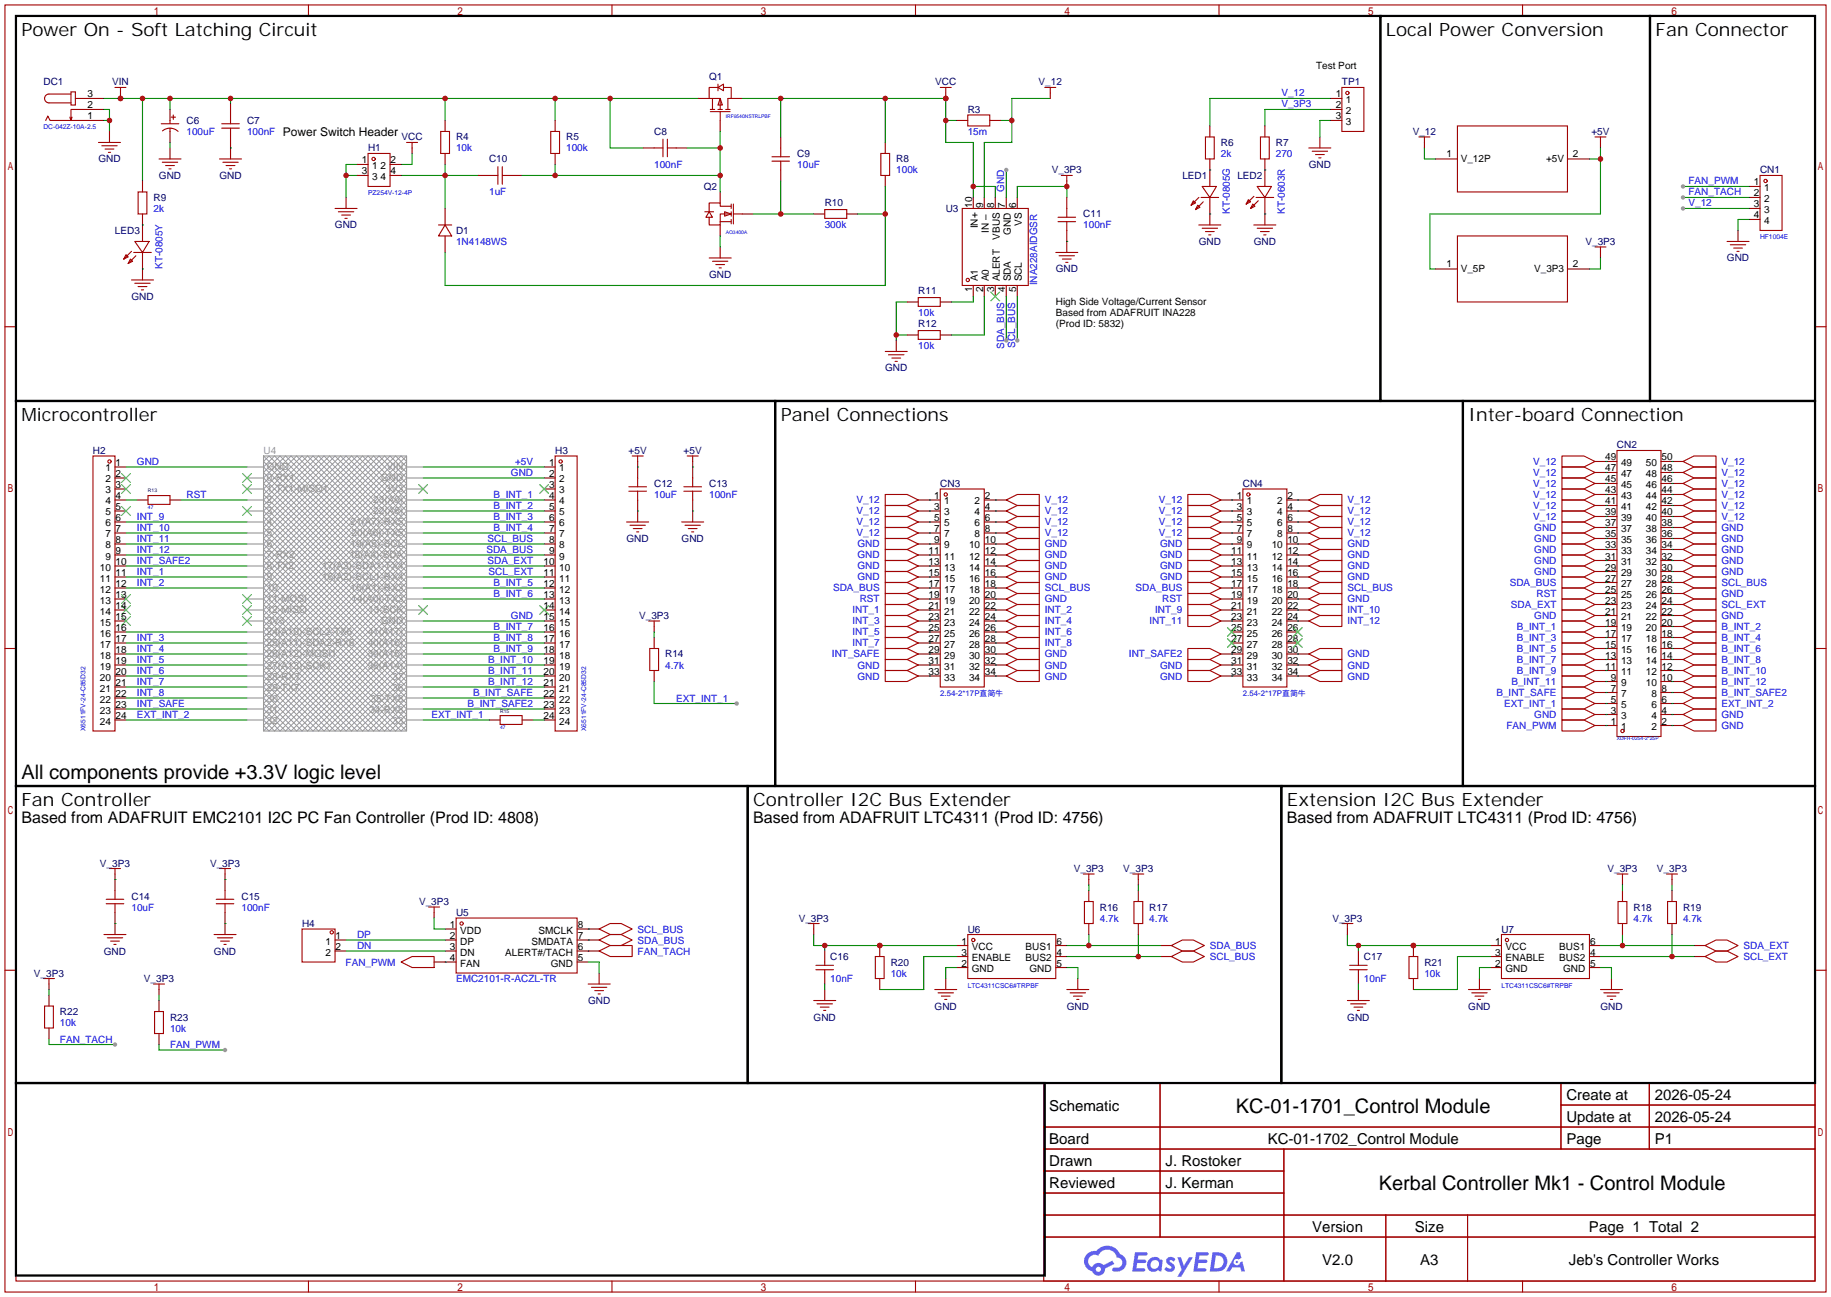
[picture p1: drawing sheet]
<svg xmlns="http://www.w3.org/2000/svg" width="423mm" height="299mm" viewBox="0 0 423 299" stroke-linecap="round" stroke-linejoin="round" font-family="sans-serif">
<defs><g id="words">
<g font-size="4.6">
<text x="5" y="179.8">All components provide +3.3V logic level</text>
<text x="285.3" y="257">KC-01-1701_Control Module</text>
<text x="318.3" y="274.8">Kerbal Controller Mk1 - Control Module</text>
</g>
<g font-size="4.2">
<text x="5" y="8.3">Power On - Soft Latching Circuit</text>
<text x="319.9" y="8.3">Local Power Conversion</text>
<text x="382.1" y="8.3">Fan Connector</text>
<text x="5" y="97.2">Microcontroller</text>
<text x="180.2" y="97.2">Panel Connections</text>
<text x="339" y="97.2">Inter-board Connection</text>
<text x="5" y="186.1">Fan Controller</text>
<text x="173.9" y="186.1">Controller I2C Bus Extender</text>
<text x="297.1" y="186.1">Extension I2C Bus Extender</text>
</g>
<g font-size="3.7">
<text x="5" y="189.9">Based from ADAFRUIT EMC2101 I2C PC Fan Controller (Prod ID: 4808)</text>
<text x="173.9" y="189.9">Based from ADAFRUIT LTC4311 (Prod ID: 4756)</text>
<text x="297.1" y="189.9">Based from ADAFRUIT LTC4311 (Prod ID: 4756)</text>
</g>
<g font-size="3.5">
<text x="242.2" y="256.4">Schematic</text>
<text x="361.6" y="253.9">Create at</text>
<text x="382" y="253.9">2026-05-24</text>
<text x="361.6" y="259">Update at</text>
<text x="382" y="259">2026-05-24</text>
<text x="242.2" y="264">Board</text>
<text x="242.2" y="269.1">Drawn</text>
<text x="269" y="269.1">J. Rostoker</text>
<text x="292.6" y="264">KC-01-1702_Control Module</text>
<text x="361.6" y="264">Page</text>
<text x="382" y="264">P1</text>
<text x="242.2" y="274.2">Reviewed</text>
<text x="269" y="274.2">J. Kerman</text>
<text x="302.9" y="284.4">Version</text>
<text x="326.6" y="284.4">Size</text>
<text x="366.8" y="284.4">Page 1 Total 2</text>
<text x="305.2" y="292">V2.0</text>
<text x="327.8" y="292">A3</text>
<text x="362.1" y="292">Jeb's Controller Works</text>
</g>
<text font-size="2.8" x="65.3" y="31.4">Power Switch Header</text>
<g font-size="2.3">
<text x="303.8" y="15.9">Test Port</text>
<text x="20.2" y="22.5">3</text>
<text x="308.3" y="22.5">1</text>
<text x="310.7" y="23.8">1</text>
<text x="20.2" y="25">2</text>
<text x="20.2" y="27.6">1</text>
<text x="308.3" y="25">2</text>
<text x="308.3" y="27.6">3</text>
<text x="310.7" y="26.3">2</text>
<text x="310.7" y="28.9">3</text>
<text x="83.6" y="37.7">1</text>
<text x="83.6" y="40.3">3</text>
<text x="85.9" y="39">1</text>
<text x="85.9" y="41.6">3</text>
<text x="87.8" y="41.6">4</text>
<text x="87.8" y="39">2</text>
<text x="90.2" y="40.3">4</text>
<text x="90.2" y="37.7">2</text>
<text x="333.9" y="36.2">1</text>
<text x="337.2" y="37.5">V_12P</text>
<text x="356.9" y="37.5">+5V</text>
<text x="363.1" y="36.2">2</text>
<text x="404.9" y="42.8">1</text>
<text x="404.9" y="45.4">2</text>
<text x="404.9" y="47.9">3</text>
<text x="407.2" y="44.1">1</text>
<text x="407.2" y="46.6">2</text>
<text x="224.4" y="48" transform="rotate(-90 224.4 48)">10</text>
<text x="225.7" y="52.7" transform="rotate(-90 225.7 52.7)">IN+</text>
<text x="227" y="48" transform="rotate(-90 227 48)">9</text>
<text x="228.2" y="53.7" transform="rotate(-90 228.2 53.7)">IN</text>
<text x="229.5" y="48" transform="rotate(-90 229.5 48)">8</text>
<text x="232.1" y="48" transform="rotate(-90 232.1 48)">7</text>
<text x="234.6" y="48" transform="rotate(-90 234.6 48)">6</text>
<text x="235.9" y="52.2" transform="rotate(-90 235.9 52.2)">VS</text>
<text x="404.9" y="50.4">4</text>
<text x="407.2" y="49.2">3</text>
<text x="407.2" y="51.7">4</text>
<text x="230.8" y="55.4" transform="rotate(-90 230.8 55.4)">VBUS</text>
<text x="233.3" y="54.2" transform="rotate(-90 233.3 54.2)">GND</text>
<text x="225.7" y="65" transform="rotate(-90 225.7 65)">A1</text>
<text x="228.2" y="65" transform="rotate(-90 228.2 65)">A0</text>
<text x="230.8" y="65" transform="rotate(-90 230.8 65)">ALERT</text>
<text x="233.3" y="65" transform="rotate(-90 233.3 65)">SDA</text>
<text x="235.9" y="65" transform="rotate(-90 235.9 65)">SCL</text>
<text x="333.9" y="61.6">1</text>
<text x="337.2" y="62.9">V_5P</text>
<text x="354.1" y="62.9">V_3P3</text>
<text x="363.1" y="61.6">2</text>
<text x="224.4" y="67.3" transform="rotate(-90 224.4 67.3)">1</text>
<text x="227" y="67.3" transform="rotate(-90 227 67.3)">2</text>
<text x="229.5" y="67.3" transform="rotate(-90 229.5 67.3)">3</text>
<text x="232.1" y="67.3" transform="rotate(-90 232.1 67.3)">4</text>
<text x="234.6" y="67.3" transform="rotate(-90 234.6 67.3)">5</text>
<text x="243.7" y="70.5">High Side Voltage/Current Sensor</text>
<text x="243.7" y="73.1">Based from ADAFRUIT INA228</text>
<text x="243.7" y="75.6">(Prod ID: 5832)</text>
<text x="26.7" y="107.6">1</text>
<text x="126.7" y="107.6">1</text>
<text x="370.6" y="106.3">49</text>
<text x="374.2" y="107.6">49</text>
<text x="379.9" y="107.6">50</text>
<text x="383.5" y="106.3">50</text>
<text x="24.3" y="108.9">1</text>
<text x="24.3" y="111.4">2</text>
<text x="24.3" y="113.9">3</text>
<text x="26.7" y="110.1">2</text>
<text x="26.7" y="112.7">3</text>
<text x="126.7" y="110.1">2</text>
<text x="126.7" y="112.7">3</text>
<text x="129.1" y="108.9">1</text>
<text x="129.1" y="111.4">2</text>
<text x="129.1" y="113.9">3</text>
<text x="370.6" y="113.9">43</text>
<text x="370.6" y="111.4">45</text>
<text x="370.6" y="108.9">47</text>
<text x="374.2" y="112.7">45</text>
<text x="374.2" y="110.1">47</text>
<text x="379.9" y="110.1">48</text>
<text x="379.9" y="112.7">46</text>
<text x="383.5" y="108.9">48</text>
<text x="383.5" y="111.4">46</text>
<text x="383.5" y="113.9">44</text>
<text x="24.3" y="116.5">4</text>
<text x="24.3" y="119">5</text>
<text x="26.7" y="115.2">4</text>
<text x="26.7" y="117.8">5</text>
<text x="126.7" y="115.2">4</text>
<text x="126.7" y="117.8">5</text>
<text x="129.1" y="116.5">4</text>
<text x="129.1" y="119">5</text>
<text x="215.6" y="115.2">1</text>
<text x="215.6" y="117.8">3</text>
<text x="218" y="116.5">1</text>
<text x="218" y="119">3</text>
<text x="225" y="119">4</text>
<text x="225" y="116.5">2</text>
<text x="227.3" y="117.8">4</text>
<text x="227.3" y="115.2">2</text>
<text x="285.5" y="115.2">1</text>
<text x="285.5" y="117.8">3</text>
<text x="287.8" y="116.5">1</text>
<text x="287.8" y="119">3</text>
<text x="294.8" y="119">4</text>
<text x="294.8" y="116.5">2</text>
<text x="297.2" y="117.8">4</text>
<text x="297.2" y="115.2">2</text>
<text x="370.6" y="119">39</text>
<text x="370.6" y="116.5">41</text>
<text x="374.2" y="117.8">41</text>
<text x="374.2" y="115.2">43</text>
<text x="379.9" y="115.2">44</text>
<text x="379.9" y="117.8">42</text>
<text x="383.5" y="116.5">42</text>
<text x="383.5" y="119">40</text>
<text x="24.3" y="121.6">6</text>
<text x="24.3" y="124.1">7</text>
<text x="26.7" y="120.3">6</text>
<text x="26.7" y="122.8">7</text>
<text x="26.7" y="125.4">8</text>
<text x="126.7" y="120.3">6</text>
<text x="126.7" y="122.8">7</text>
<text x="126.7" y="125.4">8</text>
<text x="129.1" y="121.6">6</text>
<text x="129.1" y="124.1">7</text>
<text x="215.6" y="120.3">5</text>
<text x="215.6" y="122.8">7</text>
<text x="215.6" y="125.4">9</text>
<text x="218" y="121.6">5</text>
<text x="218" y="124.1">7</text>
<text x="225" y="124.1">8</text>
<text x="225" y="121.6">6</text>
<text x="227.3" y="125.4">10</text>
<text x="227.3" y="122.8">8</text>
<text x="227.3" y="120.3">6</text>
<text x="285.5" y="120.3">5</text>
<text x="285.5" y="122.8">7</text>
<text x="285.5" y="125.4">9</text>
<text x="287.8" y="121.6">5</text>
<text x="287.8" y="124.1">7</text>
<text x="294.8" y="124.1">8</text>
<text x="294.8" y="121.6">6</text>
<text x="297.2" y="125.4">10</text>
<text x="297.2" y="122.8">8</text>
<text x="297.2" y="120.3">6</text>
<text x="370.6" y="124.1">35</text>
<text x="370.6" y="121.6">37</text>
<text x="374.2" y="125.4">35</text>
<text x="374.2" y="122.8">37</text>
<text x="374.2" y="120.3">39</text>
<text x="379.9" y="120.3">40</text>
<text x="379.9" y="122.8">38</text>
<text x="379.9" y="125.4">36</text>
<text x="383.5" y="121.6">38</text>
<text x="383.5" y="124.1">36</text>
<text x="23" y="131.7">10</text>
<text x="24.3" y="126.6">8</text>
<text x="24.3" y="129.2">9</text>
<text x="26.7" y="127.9">9</text>
<text x="26.7" y="130.5">10</text>
<text x="125.4" y="130.5">10</text>
<text x="126.7" y="127.9">9</text>
<text x="129.1" y="126.6">8</text>
<text x="129.1" y="129.2">9</text>
<text x="129.1" y="131.7">10</text>
<text x="214.3" y="127.9">11</text>
<text x="214.3" y="130.5">13</text>
<text x="218" y="126.6">9</text>
<text x="218" y="129.2">11</text>
<text x="218" y="131.7">13</text>
<text x="223.7" y="131.7">14</text>
<text x="223.7" y="129.2">12</text>
<text x="223.7" y="126.6">10</text>
<text x="227.3" y="130.5">14</text>
<text x="227.3" y="127.9">12</text>
<text x="284.2" y="127.9">11</text>
<text x="284.2" y="130.5">13</text>
<text x="287.8" y="126.6">9</text>
<text x="287.8" y="129.2">11</text>
<text x="287.8" y="131.7">13</text>
<text x="293.5" y="131.7">14</text>
<text x="293.5" y="129.2">12</text>
<text x="293.5" y="126.6">10</text>
<text x="297.2" y="130.5">14</text>
<text x="297.2" y="127.9">12</text>
<text x="370.6" y="131.7">29</text>
<text x="370.6" y="129.2">31</text>
<text x="370.6" y="126.6">33</text>
<text x="374.2" y="130.5">31</text>
<text x="374.2" y="127.9">33</text>
<text x="379.9" y="127.9">34</text>
<text x="379.9" y="130.5">32</text>
<text x="383.5" y="126.6">34</text>
<text x="383.5" y="129.2">32</text>
<text x="383.5" y="131.7">30</text>
<text x="23" y="134.3">11</text>
<text x="23" y="136.8">12</text>
<text x="26.7" y="133">11</text>
<text x="26.7" y="135.5">12</text>
<text x="125.4" y="133">11</text>
<text x="125.4" y="135.5">12</text>
<text x="129.1" y="134.3">11</text>
<text x="129.1" y="136.8">12</text>
<text x="214.3" y="133">15</text>
<text x="214.3" y="135.5">17</text>
<text x="218" y="134.3">15</text>
<text x="218" y="136.8">17</text>
<text x="223.7" y="136.8">18</text>
<text x="223.7" y="134.3">16</text>
<text x="227.3" y="135.5">18</text>
<text x="227.3" y="133">16</text>
<text x="284.2" y="133">15</text>
<text x="284.2" y="135.5">17</text>
<text x="287.8" y="134.3">15</text>
<text x="287.8" y="136.8">17</text>
<text x="293.5" y="136.8">18</text>
<text x="293.5" y="134.3">16</text>
<text x="297.2" y="135.5">18</text>
<text x="297.2" y="133">16</text>
<text x="370.6" y="136.8">25</text>
<text x="370.6" y="134.3">27</text>
<text x="374.2" y="135.5">27</text>
<text x="374.2" y="133">29</text>
<text x="379.9" y="133">30</text>
<text x="379.9" y="135.5">28</text>
<text x="383.5" y="134.3">28</text>
<text x="383.5" y="136.8">26</text>
<text x="23" y="139.3">13</text>
<text x="23" y="141.9">14</text>
<text x="26.7" y="138.1">13</text>
<text x="26.7" y="140.6">14</text>
<text x="26.7" y="143.2">15</text>
<text x="125.4" y="138.1">13</text>
<text x="125.4" y="140.6">14</text>
<text x="125.4" y="143.2">15</text>
<text x="129.1" y="139.3">13</text>
<text x="129.1" y="141.9">14</text>
<text x="214.3" y="138.1">19</text>
<text x="214.3" y="140.6">21</text>
<text x="214.3" y="143.2">23</text>
<text x="218" y="139.3">19</text>
<text x="218" y="141.9">21</text>
<text x="223.7" y="141.9">22</text>
<text x="223.7" y="139.3">20</text>
<text x="227.3" y="143.2">24</text>
<text x="227.3" y="140.6">22</text>
<text x="227.3" y="138.1">20</text>
<text x="284.2" y="138.1">19</text>
<text x="284.2" y="140.6">21</text>
<text x="284.2" y="143.2">23</text>
<text x="287.8" y="139.3">19</text>
<text x="287.8" y="141.9">21</text>
<text x="293.5" y="141.9">22</text>
<text x="293.5" y="139.3">20</text>
<text x="297.2" y="143.2">24</text>
<text x="297.2" y="140.6">22</text>
<text x="297.2" y="138.1">20</text>
<text x="370.6" y="141.9">21</text>
<text x="370.6" y="139.3">23</text>
<text x="374.2" y="143.2">21</text>
<text x="374.2" y="140.6">23</text>
<text x="374.2" y="138.1">25</text>
<text x="379.9" y="138.1">26</text>
<text x="379.9" y="140.6">24</text>
<text x="379.9" y="143.2">22</text>
<text x="383.5" y="139.3">24</text>
<text x="383.5" y="141.9">22</text>
<text x="23" y="144.4">15</text>
<text x="23" y="147">16</text>
<text x="23" y="149.5">17</text>
<text x="26.7" y="145.7">16</text>
<text x="26.7" y="148.2">17</text>
<text x="125.4" y="145.7">16</text>
<text x="125.4" y="148.2">17</text>
<text x="129.1" y="144.4">15</text>
<text x="129.1" y="147">16</text>
<text x="129.1" y="149.5">17</text>
<text x="214.3" y="145.7">25</text>
<text x="214.3" y="148.2">27</text>
<text x="218" y="144.4">23</text>
<text x="218" y="147">25</text>
<text x="218" y="149.5">27</text>
<text x="223.7" y="149.5">28</text>
<text x="223.7" y="147">26</text>
<text x="223.7" y="144.4">24</text>
<text x="227.3" y="148.2">28</text>
<text x="227.3" y="145.7">26</text>
<text x="284.2" y="145.7">25</text>
<text x="284.2" y="148.2">27</text>
<text x="287.8" y="144.4">23</text>
<text x="287.8" y="147">25</text>
<text x="287.8" y="149.5">27</text>
<text x="293.5" y="149.5">28</text>
<text x="293.5" y="147">26</text>
<text x="293.5" y="144.4">24</text>
<text x="297.2" y="148.2">28</text>
<text x="297.2" y="145.7">26</text>
<text x="370.6" y="149.5">15</text>
<text x="370.6" y="147">17</text>
<text x="370.6" y="144.4">19</text>
<text x="374.2" y="148.2">17</text>
<text x="374.2" y="145.7">19</text>
<text x="379.9" y="145.7">20</text>
<text x="379.9" y="148.2">18</text>
<text x="383.5" y="144.4">20</text>
<text x="383.5" y="147">18</text>
<text x="383.5" y="149.5">16</text>
<text x="23" y="152">18</text>
<text x="23" y="154.6">19</text>
<text x="26.7" y="150.8">18</text>
<text x="26.7" y="153.3">19</text>
<text x="26.7" y="155.9">20</text>
<text x="125.4" y="150.8">18</text>
<text x="125.4" y="153.3">19</text>
<text x="125.4" y="155.9">20</text>
<text x="129.1" y="152">18</text>
<text x="129.1" y="154.6">19</text>
<text x="214.3" y="150.8">29</text>
<text x="214.3" y="153.3">31</text>
<text x="214.3" y="155.9">33</text>
<text x="218" y="152">29</text>
<text x="218" y="154.6">31</text>
<text x="223.7" y="154.6">32</text>
<text x="223.7" y="152">30</text>
<text x="227.3" y="155.9">34</text>
<text x="227.3" y="153.3">32</text>
<text x="227.3" y="150.8">30</text>
<text x="284.2" y="150.8">29</text>
<text x="284.2" y="153.3">31</text>
<text x="284.2" y="155.9">33</text>
<text x="287.8" y="152">29</text>
<text x="287.8" y="154.6">31</text>
<text x="293.5" y="154.6">32</text>
<text x="293.5" y="152">30</text>
<text x="297.2" y="155.9">34</text>
<text x="297.2" y="153.3">32</text>
<text x="297.2" y="150.8">30</text>
<text x="370.6" y="154.6">11</text>
<text x="370.6" y="152">13</text>
<text x="374.2" y="155.9">11</text>
<text x="374.2" y="153.3">13</text>
<text x="374.2" y="150.8">15</text>
<text x="379.9" y="150.8">16</text>
<text x="379.9" y="153.3">14</text>
<text x="379.9" y="155.9">12</text>
<text x="383.5" y="152">14</text>
<text x="383.5" y="154.6">12</text>
<text x="23" y="157.1">20</text>
<text x="23" y="159.7">21</text>
<text x="26.7" y="158.4">21</text>
<text x="26.7" y="160.9">22</text>
<text x="125.4" y="158.4">21</text>
<text x="125.4" y="160.9">22</text>
<text x="129.1" y="157.1">20</text>
<text x="129.1" y="159.7">21</text>
<text x="218" y="157.1">33</text>
<text x="223.7" y="157.1">34</text>
<text x="287.8" y="157.1">33</text>
<text x="293.5" y="157.1">34</text>
<text x="371.8" y="159.7">7</text>
<text x="371.8" y="157.1">9</text>
<text x="374.2" y="160.9">7</text>
<text x="374.2" y="158.4">9</text>
<text x="379.9" y="158.4">10</text>
<text x="381.2" y="160.9">8</text>
<text x="383.5" y="157.1">10</text>
<text x="383.5" y="159.7">8</text>
<text x="23" y="162.2">22</text>
<text x="23" y="164.7">23</text>
<text x="23" y="167.3">24</text>
<text x="26.7" y="163.5">23</text>
<text x="26.7" y="166">24</text>
<text x="125.4" y="163.5">23</text>
<text x="125.4" y="166">24</text>
<text x="129.1" y="162.2">22</text>
<text x="129.1" y="164.7">23</text>
<text x="129.1" y="167.3">24</text>
<text x="371.8" y="167.3">1</text>
<text x="371.8" y="164.7">3</text>
<text x="371.8" y="162.2">5</text>
<text x="374.2" y="166">3</text>
<text x="374.2" y="163.5">5</text>
<text x="381.2" y="163.5">6</text>
<text x="381.2" y="166">4</text>
<text x="383.5" y="162.2">6</text>
<text x="383.5" y="164.7">4</text>
<text x="383.5" y="167.3">2</text>
<text x="374.2" y="168.6">1</text>
<text x="381.2" y="168.6">2</text>
<text x="103.9" y="214.3">1</text>
<text x="106.2" y="215.5">VDD</text>
<text x="124.3" y="215.5">SMCLK</text>
<text x="133.3" y="214.3">8</text>
<text x="75.1" y="218.1">1</text>
<text x="75.1" y="220.6">2</text>
<text x="77.5" y="216.8">1</text>
<text x="77.5" y="219.4">2</text>
<text x="103.9" y="216.8">2</text>
<text x="103.9" y="219.4">3</text>
<text x="103.9" y="221.9">4</text>
<text x="106.2" y="218.1">DP</text>
<text x="106.2" y="220.6">DN</text>
<text x="116.6" y="220.6">ALERT#/TACH</text>
<text x="122.7" y="218.1">SMDATA</text>
<text x="133.3" y="221.9">5</text>
<text x="133.3" y="219.4">6</text>
<text x="133.3" y="216.8">7</text>
<text x="222" y="220.6">3</text>
<text x="222" y="218.1">1</text>
<text x="224.3" y="221.9">ENABLE</text>
<text x="224.3" y="219.4">VCC</text>
<text x="236.7" y="219.4">BUS1</text>
<text x="236.7" y="221.9">BUS2</text>
<text x="243.8" y="218.1">6</text>
<text x="243.8" y="220.6">4</text>
<text x="345.2" y="220.6">3</text>
<text x="345.2" y="218.1">1</text>
<text x="347.5" y="221.9">ENABLE</text>
<text x="347.5" y="219.4">VCC</text>
<text x="359.9" y="219.4">BUS1</text>
<text x="359.9" y="221.9">BUS2</text>
<text x="367" y="218.1">6</text>
<text x="367" y="220.6">4</text>
<text x="106.2" y="223.2">FAN</text>
<text x="127.2" y="223.2">GND</text>
<text x="222" y="223.2">2</text>
<text x="224.3" y="224.4">GND</text>
<text x="237.6" y="224.4">GND</text>
<text x="243.8" y="223.2">5</text>
<text x="345.2" y="223.2">2</text>
<text x="347.5" y="224.4">GND</text>
<text x="360.8" y="224.4">GND</text>
<text x="367" y="223.2">5</text>
</g>
<g font-size="2.3" fill="#000080">
<text x="10" y="19.7">DC1</text>
<text x="25.9" y="19.7">VIN</text>
<text x="163.7" y="18.5">Q1</text>
<text x="215.9" y="19.7">VCC</text>
<text x="239.7" y="19.7">V_12</text>
<text x="309.8" y="19.7">TP1</text>
<text x="43.1" y="28.6">C6</text>
<text x="57" y="28.6">C7</text>
<text x="223.4" y="26.1">R3</text>
<text x="85" y="35">H1</text>
<text x="92.7" y="32.4">VCC</text>
<text x="105.3" y="32.4">R4</text>
<text x="130.7" y="32.4">R5</text>
<text x="151" y="31.2">C8</text>
<text x="281.8" y="33.7">R6</text>
<text x="294.5" y="33.7">R7</text>
<text x="326.1" y="31.2">V_12</text>
<text x="367.4" y="31.2">+5V</text>
<text x="22.7" y="37.5">GND</text>
<text x="36.7" y="41.3">GND</text>
<text x="50.6" y="41.3">GND</text>
<text x="112.9" y="37.5">C10</text>
<text x="184" y="36.2">C9</text>
<text x="206.9" y="37.5">R8</text>
<text x="242.8" y="40.1">V_3P3</text>
<text x="272.9" y="41.3">LED1</text>
<text x="285.6" y="41.3">LED2</text>
<text x="302.1" y="38.8">GND</text>
<text x="406.3" y="40.1">CN1</text>
<text x="35.4" y="46.4">R9</text>
<text x="162.4" y="43.9">Q2</text>
<text x="190.4" y="47.7">R10</text>
<text x="77.3" y="52.8">GND</text>
<text x="218.3" y="48.9">U3</text>
<text x="250.1" y="50.2">C11</text>
<text x="26.5" y="54">LED3</text>
<text x="105.3" y="54">D1</text>
<text x="276.7" y="56.6">GND</text>
<text x="289.4" y="56.6">GND</text>
<text x="366" y="56.6">V_3P3</text>
<text x="163.7" y="64.2">GND</text>
<text x="243.7" y="62.9">GND</text>
<text x="398.6" y="60.4">GND</text>
<text x="30.3" y="69.3">GND</text>
<text x="212" y="68">R11</text>
<text x="212" y="75.6">R12</text>
<text x="204.3" y="85.8">GND</text>
<text x="21.5" y="104.8">H2</text>
<text x="128.1" y="104.8">H3</text>
<text x="145.1" y="104.8">+5V</text>
<text x="157.8" y="104.8">+5V</text>
<text x="373.3" y="103.6">CN2</text>
<text x="151" y="112.4">C12</text>
<text x="163.7" y="112.4">C13</text>
<text x="217" y="112.4">CN3</text>
<text x="286.9" y="112.4">CN4</text>
<text x="144.6" y="125.1">GND</text>
<text x="157.3" y="125.1">GND</text>
<text x="147.5" y="142.9">V_3P3</text>
<text x="153.5" y="151.8">R14</text>
<text x="23.1" y="200.1">V_3P3</text>
<text x="48.5" y="200.1">V_3P3</text>
<text x="247.9" y="201.3">V_3P3</text>
<text x="259.3" y="201.3">V_3P3</text>
<text x="371.1" y="201.3">V_3P3</text>
<text x="382.5" y="201.3">V_3P3</text>
<text x="30.4" y="207.7">C14</text>
<text x="55.8" y="207.7">C15</text>
<text x="96.7" y="209">V_3P3</text>
<text x="69.7" y="214">H4</text>
<text x="105.3" y="211.5">U5</text>
<text x="184.4" y="212.8">V_3P3</text>
<text x="223.4" y="215.3">U6</text>
<text x="253.9" y="210.2">R16</text>
<text x="265.3" y="210.2">R17</text>
<text x="307.6" y="212.8">V_3P3</text>
<text x="346.6" y="215.3">U7</text>
<text x="377.1" y="210.2">R18</text>
<text x="388.5" y="210.2">R19</text>
<text x="24" y="220.4">GND</text>
<text x="49.4" y="220.4">GND</text>
<text x="191.6" y="221.7">C16</text>
<text x="314.8" y="221.7">C17</text>
<text x="7.8" y="225.5">V_3P3</text>
<text x="33.2" y="226.7">V_3P3</text>
<text x="205.6" y="222.9">R20</text>
<text x="328.8" y="222.9">R21</text>
<text x="135.7" y="231.8">GND</text>
<text x="215.7" y="233.1">GND</text>
<text x="246.2" y="233.1">GND</text>
<text x="338.9" y="233.1">GND</text>
<text x="369.4" y="233.1">GND</text>
<text x="13.8" y="234.4">R22</text>
<text x="39.2" y="235.6">R23</text>
<text x="187.8" y="235.6">GND</text>
<text x="311" y="235.6">GND</text>
</g>
<g font-size="2.3" fill="#00f">
<text x="295.8" y="22.3">V_12</text>
<text x="295.8" y="24.8">V_3P3</text>
<text x="43.1" y="31.2">100uF</text>
<text x="57" y="31.2">100nF</text>
<text x="105.3" y="35">10k</text>
<text x="130.7" y="35">100k</text>
<text x="223.4" y="31.2">15m</text>
<text x="151" y="38.8">100nF</text>
<text x="184" y="38.8">10uF</text>
<text x="206.9" y="40.1">100k</text>
<text x="281.8" y="36.2">2k</text>
<text x="294.5" y="36.2">270</text>
<text x="112.9" y="45.1">1uF</text>
<text x="231.8" y="44.3" transform="rotate(-90 231.8 44.3)">GND</text>
<text x="389.8" y="42.6">FAN_PWM</text>
<text x="389.8" y="47.7">V_12</text>
<text x="389.8" y="45.1">FAN_TACH</text>
<text x="35.4" y="48.9">2k</text>
<text x="190.4" y="52.8">300k</text>
<text x="250.1" y="52.8">100nF</text>
<text x="283.9" y="49.4" transform="rotate(-90 283.9 49.4)">KT-0805G</text>
<text x="296.6" y="49.4" transform="rotate(-90 296.6 49.4)">KT-0603R</text>
<text x="105.3" y="56.6">1N4148WS</text>
<text x="37.5" y="62.1" transform="rotate(-90 37.5 62.1)">KT-0805Y</text>
<text x="239.4" y="65.9" transform="rotate(-90 239.4 65.9)">INA228AIDGSR</text>
<text x="212" y="73.1">10k</text>
<text x="212" y="80.7">10k</text>
<text x="231.8" y="80.5" transform="rotate(-90 231.8 80.5)">SDA_BUS</text>
<text x="234.4" y="80.2" transform="rotate(-90 234.4 80.2)">SCL_BUS</text>
<text x="31.6" y="107.4">GND</text>
<text x="118.9" y="107.4">+5V</text>
<text x="353.9" y="107.4">V_12</text>
<text x="397.4" y="107.4">V_12</text>
<text x="117.9" y="109.9">GND</text>
<text x="353.9" y="109.9">V_12</text>
<text x="353.9" y="112.4">V_12</text>
<text x="397.4" y="109.9">V_12</text>
<text x="397.4" y="112.4">V_12</text>
<text x="43.1" y="115">RST</text>
<text x="114" y="115">B_INT_1</text>
<text x="114" y="117.5">B_INT_2</text>
<text x="151" y="115">10uF</text>
<text x="163.7" y="115">100nF</text>
<text x="197.7" y="116.3">V_12</text>
<text x="197.7" y="118.8">V_12</text>
<text x="241.2" y="116.3">V_12</text>
<text x="241.2" y="118.8">V_12</text>
<text x="267.5" y="116.3">V_12</text>
<text x="267.5" y="118.8">V_12</text>
<text x="311" y="116.3">V_12</text>
<text x="311" y="118.8">V_12</text>
<text x="353.9" y="115">V_12</text>
<text x="353.9" y="117.5">V_12</text>
<text x="397.4" y="115">V_12</text>
<text x="397.4" y="117.5">V_12</text>
<text x="31.6" y="120.1">INT_9</text>
<text x="31.6" y="122.6">INT_10</text>
<text x="31.6" y="125.1">INT_11</text>
<text x="112.5" y="125.1">SCL_BUS</text>
<text x="114" y="122.6">B_INT_4</text>
<text x="114" y="120.1">B_INT_3</text>
<text x="197.7" y="121.3">V_12</text>
<text x="197.7" y="123.9">V_12</text>
<text x="241.2" y="121.3">V_12</text>
<text x="241.2" y="123.9">V_12</text>
<text x="267.5" y="121.3">V_12</text>
<text x="267.5" y="123.9">V_12</text>
<text x="311" y="121.3">V_12</text>
<text x="311" y="123.9">V_12</text>
<text x="353.9" y="120.1">V_12</text>
<text x="354.2" y="122.6">GND</text>
<text x="354.2" y="125.1">GND</text>
<text x="397.4" y="122.6">GND</text>
<text x="397.4" y="125.1">GND</text>
<text x="397.4" y="120.1">V_12</text>
<text x="31.6" y="127.7">INT_12</text>
<text x="31.6" y="130.2">INT_SAFE2</text>
<text x="112.3" y="127.7">SDA_BUS</text>
<text x="112.5" y="130.2">SDA_EXT</text>
<text x="197.9" y="126.4">GND</text>
<text x="197.9" y="129">GND</text>
<text x="197.9" y="131.5">GND</text>
<text x="241.2" y="126.4">GND</text>
<text x="241.2" y="129">GND</text>
<text x="241.2" y="131.5">GND</text>
<text x="267.8" y="126.4">GND</text>
<text x="267.8" y="129">GND</text>
<text x="267.8" y="131.5">GND</text>
<text x="311" y="126.4">GND</text>
<text x="311" y="129">GND</text>
<text x="311" y="131.5">GND</text>
<text x="354.2" y="127.7">GND</text>
<text x="354.2" y="130.2">GND</text>
<text x="397.4" y="127.7">GND</text>
<text x="397.4" y="130.2">GND</text>
<text x="31.6" y="132.8">INT_1</text>
<text x="31.6" y="135.3">INT_2</text>
<text x="112.8" y="132.8">SCL_EXT</text>
<text x="114" y="137.8">B_INT_6</text>
<text x="114" y="135.3">B_INT_5</text>
<text x="192.3" y="136.6">SDA_BUS</text>
<text x="197.9" y="134">GND</text>
<text x="241.2" y="134">GND</text>
<text x="241.2" y="136.6">SCL_BUS</text>
<text x="262.1" y="136.6">SDA_BUS</text>
<text x="267.8" y="134">GND</text>
<text x="311" y="134">GND</text>
<text x="311" y="136.6">SCL_BUS</text>
<text x="348.5" y="135.3">SDA_BUS</text>
<text x="354.2" y="132.8">GND</text>
<text x="354.7" y="137.8">RST</text>
<text x="397.4" y="132.8">GND</text>
<text x="397.4" y="135.3">SCL_BUS</text>
<text x="397.4" y="137.8">GND</text>
<text x="117.9" y="142.9">GND</text>
<text x="196.8" y="141.7">INT_1</text>
<text x="198.5" y="139.1">RST</text>
<text x="241.2" y="139.1">GND</text>
<text x="241.2" y="141.7">INT_2</text>
<text x="266.6" y="141.7">INT_9</text>
<text x="268.3" y="139.1">RST</text>
<text x="311" y="139.1">GND</text>
<text x="311" y="141.7">INT_10</text>
<text x="348.8" y="140.4">SDA_EXT</text>
<text x="354.2" y="142.9">GND</text>
<text x="397.4" y="140.4">SCL_EXT</text>
<text x="397.4" y="142.9">GND</text>
<text x="31.6" y="148">INT_3</text>
<text x="114" y="148">B_INT_8</text>
<text x="114" y="145.5">B_INT_7</text>
<text x="196.8" y="144.2">INT_3</text>
<text x="196.8" y="146.7">INT_5</text>
<text x="196.8" y="149.3">INT_7</text>
<text x="241.2" y="144.2">INT_4</text>
<text x="241.2" y="146.7">INT_6</text>
<text x="241.2" y="149.3">INT_8</text>
<text x="265.4" y="144.2">INT_11</text>
<text x="311" y="144.2">INT_12</text>
<text x="350.2" y="145.5">B_INT_1</text>
<text x="350.2" y="148">B_INT_3</text>
<text x="397.4" y="145.5">B_INT_2</text>
<text x="397.4" y="148">B_INT_4</text>
<text x="31.6" y="155.6">INT_6</text>
<text x="31.6" y="153.1">INT_5</text>
<text x="31.6" y="150.5">INT_4</text>
<text x="112.7" y="155.6">B_INT_11</text>
<text x="112.7" y="153.1">B_INT_10</text>
<text x="114" y="150.5">B_INT_9</text>
<text x="153.5" y="154.4">4.7k</text>
<text x="192" y="151.8">INT_SAFE</text>
<text x="197.9" y="154.4">GND</text>
<text x="241.2" y="151.8">GND</text>
<text x="241.2" y="154.4">GND</text>
<text x="260.6" y="151.8">INT_SAFE2</text>
<text x="267.8" y="154.4">GND</text>
<text x="311" y="151.8">GND</text>
<text x="311" y="154.4">GND</text>
<text x="350.2" y="150.5">B_INT_5</text>
<text x="350.2" y="153.1">B_INT_7</text>
<text x="350.2" y="155.6">B_INT_9</text>
<text x="397.4" y="150.5">B_INT_6</text>
<text x="397.4" y="153.1">B_INT_8</text>
<text x="397.4" y="155.6">B_INT_10</text>
<text x="31.6" y="160.7">INT_8</text>
<text x="31.6" y="158.2">INT_7</text>
<text x="109.2" y="160.7">B_INT_SAFE</text>
<text x="112.7" y="158.2">B_INT_12</text>
<text x="156.1" y="162">EXT_INT_1</text>
<text x="197.9" y="156.9">GND</text>
<text x="241.2" y="156.9">GND</text>
<text x="267.8" y="156.9">GND</text>
<text x="311" y="156.9">GND</text>
<text x="345.4" y="160.7">B_INT_SAFE</text>
<text x="348.9" y="158.2">B_INT_11</text>
<text x="397.4" y="158.2">B_INT_12</text>
<text x="397.4" y="160.7">B_INT_SAFE2</text>
<text x="31.6" y="165.8">EXT_INT_2</text>
<text x="31.6" y="163.2">INT_SAFE</text>
<text x="99.6" y="165.8">EXT_INT_1</text>
<text x="107.9" y="163.2">B_INT_SAFE2</text>
<text x="347.2" y="163.2">EXT_INT_1</text>
<text x="354.2" y="165.8">GND</text>
<text x="397.4" y="165.8">GND</text>
<text x="397.4" y="163.2">EXT_INT_2</text>
<text x="347.7" y="168.3">FAN_PWM</text>
<text x="397.4" y="168.3">GND</text>
<text x="30.4" y="210.2">10uF</text>
<text x="55.8" y="210.2">100nF</text>
<text x="147.2" y="215.3">SCL_BUS</text>
<text x="253.9" y="212.8">4.7k</text>
<text x="265.3" y="212.8">4.7k</text>
<text x="377.1" y="212.8">4.7k</text>
<text x="388.5" y="212.8">4.7k</text>
<text x="82.4" y="216.6">DP</text>
<text x="82.4" y="219.1">DN</text>
<text x="147.2" y="220.4">FAN_TACH</text>
<text x="147.2" y="217.9">SDA_BUS</text>
<text x="279.3" y="219.1">SDA_BUS</text>
<text x="279.3" y="221.7">SCL_BUS</text>
<text x="402.5" y="219.1">SDA_EXT</text>
<text x="402.5" y="221.7">SCL_EXT</text>
<text x="79.8" y="222.9">FAN_PWM</text>
<text x="105.3" y="226.7">EMC2101-R-ACZL-TR</text>
<text x="191.6" y="226.7">10nF</text>
<text x="205.6" y="225.5">10k</text>
<text x="314.8" y="226.7">10nF</text>
<text x="328.8" y="225.5">10k</text>
<text x="13.8" y="236.9">10k</text>
<text x="39.2" y="238.2">10k</text>
<text x="13.8" y="240.7">FAN_TACH</text>
<text x="39.2" y="242">FAN_PWM</text>
</g>
<g font-size="2.3" fill="#999">
<text x="60.8" y="104.8">U4</text>
<text x="61.6" y="108.6">GND</text>
<text x="61.6" y="111.2">0-RX1</text>
<text x="61.6" y="113.7">1-TX1-MISO1</text>
<text x="88" y="111.2">GND</text>
<text x="89" y="113.7">3V3</text>
<text x="89.2" y="108.6">VIN</text>
<text x="61.6" y="116.3">2</text>
<text x="61.6" y="118.8">3</text>
<text x="86.2" y="116.3">23(A9)</text>
<text x="86.2" y="118.8">22(A8)</text>
<text x="61.6" y="121.3">4</text>
<text x="61.6" y="123.9">5</text>
<text x="80.9" y="121.3">21(A7)-RX5</text>
<text x="81.2" y="123.9">20(A6)-TX5</text>
<text x="61.6" y="126.4">6</text>
<text x="61.6" y="129">7-RX2</text>
<text x="61.6" y="131.5">8-TX2</text>
<text x="74.4" y="131.5">17(A3)-SDA1-TX4</text>
<text x="80.6" y="129">18(A4)-SDA</text>
<text x="80.9" y="126.4">19(A5)-SCL</text>
<text x="61.6" y="134">9</text>
<text x="61.6" y="136.6">10</text>
<text x="74.4" y="134">16(A2)-SCL1-RX4</text>
<text x="80.9" y="136.6">15(A1)-RX3</text>
<text x="61.6" y="139.1">11-MOSI</text>
<text x="61.6" y="141.7">12-MISO</text>
<text x="81.2" y="139.1">14(A0)-TX3</text>
<text x="85" y="141.7">13-SCK</text>
<text x="61.6" y="144.2">3V3</text>
<text x="61.6" y="146.7">24(A10)-SCL2-TX6</text>
<text x="61.6" y="149.3">25(A11)-SDA2-RX6</text>
<text x="84.9" y="146.7">41(A17)</text>
<text x="84.9" y="149.3">40(A16)</text>
<text x="88" y="144.2">GND</text>
<text x="61.6" y="151.8">26(A12)-MOSI1</text>
<text x="61.6" y="154.4">27(A13)-SCK1</text>
<text x="84.9" y="151.8">39(A15)</text>
<text x="84.9" y="154.4">38(A14)</text>
<text x="61.6" y="156.9">28-RX7</text>
<text x="61.6" y="159.4">29-TX7</text>
<text x="61.6" y="162">30</text>
<text x="85.5" y="162">35-TX8</text>
<text x="90.5" y="156.9">37</text>
<text x="90.5" y="159.4">36</text>
<text x="61.6" y="164.5">31</text>
<text x="61.6" y="167.1">32</text>
<text x="85.3" y="164.5">34-RX8</text>
<text x="90.5" y="167.1">33</text>
</g>
<g font-size="1.8" fill="#00f">
<text x="217" y="160.6">2.54-2*17P直简牛</text>
<text x="286.9" y="160.6">2.54-2*17P直简牛</text>
</g>
<g font-size="1.5" fill="#00f">
<text x="10" y="29.9">DC-042Z-10A-2.5</text>
<text x="85" y="45.1">PZ254V-12-4P</text>
<text x="406.3" y="55.3">HF1004E</text>
<text x="19.7" y="168.8" transform="rotate(-90 19.7 168.8)">X6511FV-24-C85D32</text>
<text x="135.3" y="168.8" transform="rotate(-90 135.3 168.8)">X6511FV-24-C85D32</text>
<text x="223.4" y="228">LTC4311CSC6#TRPBF</text>
<text x="346.6" y="228">LTC4311CSC6#TRPBF</text>
</g>
<g font-size="1.2" fill="#00f">
<text x="167.5" y="27.4">IRF9540NSTRLPBF</text>
<text x="167.5" y="54">AO3400A</text>
<text x="34.2" y="117.5">47</text>
<text x="115.4" y="168.3">47</text>
<text x="373.3" y="170.9">XDFH-0254-2*25P</text>
</g>
<g font-size="1.2" fill="#000080">
<text x="34.2" y="113.7">R13</text>
<text x="115.4" y="164.5">R15</text>
</g>
</g></defs>
<g fill="none" stroke="#a10000" stroke-width=".25">
<path d="M1.1 1.1h420.4v297.2h-420.4zM3.7 3.7h415.3v292.1h-415.3zM71.2 1.1v2.6M141.3 1.1v2.6M211.3 1.1v2.6M281.4 1.1v2.6M351.5 1.1v2.6M1.1 75.4h2.6M419 75.4h2.5M1.1 149.7h2.6M419 149.7h2.5M1.1 224h2.6"/>
<path d="M419 224h2.5M240.9 250.1h178.1v45.7h-178.1zM267.8 250.1v35.5M360.3 250.1v15.2M360.3 255.1h58.7M380.7 250.1v15.2M240.9 260.2h178.1M240.9 265.3h178.1M240.9 270.4h55.5M240.9 275.5h55.5M296.4 265.3v30.5M71.2 295.8v2.5"/>
<path d="M141.3 295.8v2.5M211.3 295.8v2.5M240.9 280.5h178.1M240.9 285.6h178.1M281.4 295.8v2.5M319.9 280.5v15.3M338.8 280.5v15.3M351.5 295.8v2.5"/>
</g>
<g fill="#5487ff">
<path d="M269.5 290.5a1.3 1.3 0 0 1 1.8 .2l-.4 .7a.54 .54 0 0 0-.9-.3l.1 .2a1.28 1.28 0 0 1 .8 2.1 1.53 1.53 0 0 1-2.2-.3l.6-.6 .7 .4a.31 .31 0 0 0 .4-.2 .31 .31 0 0 0-.3-.4 1.12 1.12 0 0 1-.6-1.8z"/>
<path d="M271.8 290.3h.8l.7 1.9 1.2-1.9h.9l-2.7 4.5h-.9l.9-1.7z"/>
<path d="M262 289.1h2.2a.46 .46 0 0 1 .6 .1 .46 .46 0 0 1 .1 .5l-.4 .2h-1.7l-.2 .9h1.7a.4 .4 0 0 1 .3 .5 .4 .4 0 0 1-.4 .3h-1.7l-.2 1.2h1.4a.46 .46 0 0 1 .5 .1 .46 .46 0 0 1 .1 .5l-.3 .2h-2.7z"/>
<path d="M276.1 289.1h2.2a.47 .47 0 0 1 .6 .1 .47 .47 0 0 1 .1 .5l-.4 .2h-1.7l-.2 .9h1.7a.4 .4 0 0 1 .3 .5 .4 .4 0 0 1-.4 .3h-1.7l-.2 1.2h1.4a.46 .46 0 0 1 .5 .1 .46 .46 0 0 1 .1 .5l-.3 .2h-2.6z"/>
<path d="M285.5 289.1h.7l.4 1.4-.7 .3a.75 .75 0 0 0-1.1 .3 .75 .75 0 0 0 .5 1.1 .75 .75 0 0 0 1-.7l.5-.3 .6 2.4h-.9l-.2-1h-1.8l-.6 1h-.9z"/>
<path d="M279.9 289.1l-.7 4.5h1.5a2.27 2.27 0 0 0 2.6-2.3 2.27 2.27 0 0 0-2.7-2.2zM280.7 289.9a1.5 1.5 0 0 1 1.8 1.5 1.5 1.5 0 0 1-2 1.4h-.3z"/>
<path d="M265.3 290.7a1.6 1.6 0 0 0-.3 2.3 1.6 1.6 0 0 0 2.3 .2l.8 .4 .3-2.5-.2-.3h-.4a1.58 1.58 0 0 0-2.5-.1zM265.9 291.3a.99 .99 0 0 1 1.6 .5 .99 .99 0 0 1-1.3 1.1 .98 .98 0 0 1-.3-1.6z"/>
<path d="M250.9 289.5a2.37 2.37 0 0 0 1.2 4 1.54 1.54 0 0 0 1.8 1 1.54 1.54 0 0 0 1.2-1.6l2.1-1.1-.4-.8-2.1 1.1a1.57 1.57 0 0 0-2.6 .5 1.5 1.5 0 0 1-.7-2.1 1.5 1.5 0 0 1 2.1-.5 2.23 2.23 0 0 1 2.3-1.5 2.23 2.23 0 0 1 2 1.9 1.16 1.16 0 0 1 1.3 1 1.16 1.16 0 0 1-1.1 1.3h-.7a.47 .47 0 0 0-.6 .4 .47 .47 0 0 0 .4 .5 2.14 2.14 0 0 0 2.8-1.3 2.14 2.14 0 0 0-1.4-2.8 3.2 3.2 0 0 0-5.4-.7l-1.2 .1zM253 293.1a.58 .58 0 0 1 1.1 0 .58 .58 0 0 1-1.1 0z"/>
<circle cx="285.5" cy="291.4" r=".28"/>
</g>
<g fill="none" stroke="#a10000" stroke-width=".25">
<path d="M10.5 27.8l.5-1 .6 1h7.3M16.1 27.1l.3 .7M16.4 21.2h1v3.1h-1zM16.4 21.7h-5.1a1.02 1.02 0 0 0-1 1 1.02 1.02 0 0 0 1 1h5.1M17.4 22.7h1.5M18.9 25.3h-2.5v2.5l.2-.7M21.5 105.3h5v63.5h-5zM128.1 105.3h5.1v63.5h-5.1zM145.9 105.3h2.6M147.2 105.3v1.3M158.6 105.3h2.6M159.9 105.3v1.3"/>
<path d="M144.7 120.5h5M145.4 121.3h3.6M146.2 122h2M146.9 122.8h.5M157.4 120.5h5M158.1 121.3h3.6M158.9 122h2M159.6 122.8h.5"/>
<circle cx="25.3" cy="106.6" r=".38"/>
<circle cx="129.4" cy="106.6" r=".38"/>
</g>
<g fill="none" stroke="#870000" stroke-width=".25">
<path d="M18.9 25.3h5.1M18.9 27.8h5.1M18.9 22.7h5.1M26.5 107.8h2.6M26.5 110.4h2.6M26.5 112.9h2.6M26.5 115.4h2.6M26.5 118h2.6M125.6 107.8h2.5M125.6 110.4h2.5M125.6 112.9h2.5M125.6 115.4h2.5"/>
<path d="M125.6 118h2.5M147.2 106.6v1.2M147.2 118v2.5M159.9 106.6v1.2M159.9 118v2.5M26.5 120.5h2.6M26.5 123.1h2.6M26.5 125.6h2.6M26.5 128.1h2.6M26.5 130.7h2.6M26.5 133.2h2.6M26.5 135.8h2.6"/>
<path d="M26.5 138.3h2.6M125.6 120.5h2.5M125.6 123.1h2.5M125.6 125.6h2.5M125.6 128.1h2.5M125.6 130.7h2.5M125.6 133.2h2.5M125.6 135.8h2.5M125.6 138.3h2.5M26.5 140.8h2.6M26.5 143.4h2.6M26.5 145.9h2.6"/>
<path d="M26.5 148.5h2.6M26.5 151h2.6M26.5 153.5h2.6M26.5 156.1h2.6M26.5 158.6h2.6M125.6 140.8h2.5M125.6 143.4h2.5M125.6 145.9h2.5M125.6 148.5h2.5M125.6 151h2.5M125.6 153.5h2.5M125.6 156.1h2.5"/>
<path d="M125.6 158.6h2.5M26.5 161.2h2.6M26.5 163.7h2.6M26.5 166.2h2.6M125.6 161.2h2.5M125.6 163.7h2.5M125.6 166.2h2.5"/>
</g>
<g fill="none" stroke="#3c3" stroke-width=".25">
<path d="M28.1 109.3l2 2.1M28.1 111.9l2 2M28.1 117l2 2M30.1 109.3l-2 2.1M30.1 111.9l-2 2M30.1 117l-2 2M124.6 111.9l2 2M126.6 111.9l-2 2M28.1 137.3l2 2M28.1 139.8l2 2.1M30.1 137.3l-2 2M30.1 139.8l-2 2.1"/>
<path d="M124.6 139.8l2 2.1M126.6 139.8l-2 2.1M28.1 142.4l2 2M30.1 142.4l-2 2"/>
</g>
<path d="M102.7 38v10.1M92.6 40.5h17.8M29.1 107.8h27.9M97.7 107.8h27.9M97.7 110.4h27.9" fill="none" stroke="#008700" stroke-width=".25"/>
<path d="M3.7 92.6h175.2v88.9h-175.2zM178.9 92.6h158.8v88.9h-158.8z" fill="none" stroke="#000" stroke-width=".51"/>
<circle cx="102.7" cy="40.5" r=".63" fill="#c00"/>
<path d="M24 22.7h137.2M32.9 22.7v19.1M39.2 22.7v2.6M53.2 22.7v1.3M102.7 22.7v5.1M128.1 22.7v5.1M140.8 22.7v11.5h7.7" fill="none" stroke="#008700" stroke-width=".25"/>
<g fill="#c00">
<circle cx="27.8" cy="22.7" r=".63"/>
<circle cx="32.9" cy="22.7" r=".63"/>
<circle cx="39.2" cy="22.7" r=".63"/>
<circle cx="53.2" cy="22.7" r=".63"/>
<circle cx="102.7" cy="22.7" r=".63"/>
<circle cx="128.1" cy="22.7" r=".63"/>
<circle cx="140.8" cy="22.7" r=".63"/>
</g>
<path d="M27.8 21.5v1.2" fill="none" stroke="#870000" stroke-width=".25"/>
<circle cx="27.8" cy="22.7" r=".63" fill="#c00"/>
<path d="M26.5 20.2h2.6M27.8 20.2v1.3M302.1 34.2h5.1M302.9 34.9h3.6M303.7 35.7h2M304.4 36.4h.5M77.3 48.1h5.1M78.1 48.9h3.6M78.9 49.7h2M79.6 50.4h.5" fill="none" stroke="#a10000" stroke-width=".25"/>
<path d="M3.7 3.7h314.9v88.9h-314.9z" fill="none" stroke="#000" stroke-width=".51"/>
<path d="M304.7 31.6v2.6M79.9 45.6v2.5" fill="none" stroke="#870000" stroke-width=".25"/>
<path d="M82.4 38h-2.5v7.6M79.9 40.5h2.5" fill="none" stroke="#008700" stroke-width=".25"/>
<circle cx="79.9" cy="40.5" r=".63" fill="#c00"/>
<path d="M95.1 35.4v2.6h-2.5M187.8 215.8v2.5h33.1M190.4 218.3v1.3M220.9 223.4h-2.6v2.5M220.9 220.9h-7.7v7.6h-10.1M246.3 223.4h2.5v2.5" fill="none" stroke="#008700" stroke-width=".25"/>
<path d="M220.9 218.3h2.5M243.7 218.3h2.6M218.3 225.9v2.6M220.9 223.4h2.5M220.9 220.9h2.5M243.7 223.4h2.6M243.7 220.9h2.6M248.8 225.9v2.6" fill="none" stroke="#870000" stroke-width=".25"/>
<g fill="none" stroke="#a10000" stroke-width=".25">
<path d="M223.4 215.8h20.3v10.1h-20.3zM215.8 228.5h5.1M216.5 229.2h3.6M217.3 230h2M218.1 230.8h.5M246.3 228.5h5M247 229.2h3.6M247.8 230h2M248.5 230.8h.5"/>
<circle cx="224.7" cy="217" r=".38"/>
</g>
<g fill="#c00">
<circle cx="190.4" cy="218.3" r=".63"/>
<circle cx="203.1" cy="218.3" r=".63"/>
</g>
<path d="M187.8 231h5.1M188.3 223.9h4.1M188.3 222.9h4.1M188.6 231.8h3.6M189.4 232.5h2M190.1 233.3h.5M190.4 222.1v.8M190.4 223.9v.8" fill="none" stroke="#a10000" stroke-width=".25"/>
<path d="M190.4 219.6v2.5M203.1 218.3v2.6M190.4 224.7v2.5M190.4 228.5v2.5" fill="none" stroke="#870000" stroke-width=".25"/>
<path d="M307.2 22.7h-27.9v6.4M307.2 25.3h-15.2v3.8M307.2 27.8h-2.5v3.8M190.4 227.2v1.3" fill="none" stroke="#008700" stroke-width=".25"/>
<path d="M318.6 3.7h62.3v88.9h-62.3z" fill="none" stroke="#000" stroke-width=".51"/>
<circle cx="203.1" cy="218.3" r=".63" fill="#c00"/>
<path d="M82.4 38h2.6M90 38h2.6M82.4 40.5h2.6M90 40.5h2.6M267.8 218.3h2.6M203.1 225.9v2.6" fill="none" stroke="#870000" stroke-width=".25"/>
<g fill="none" stroke="#a10000" stroke-width=".25">
<path d="M85 35.4h5v7.7h-5zM270.4 218.3l2.5-1.3h2.6l2.5 1.3-2.5 1.3h-2.6zM202.1 220.9h2v5h-2z"/>
<circle cx="86.2" cy="36.7" r=".38"/>
</g>
<path d="M3.7 250.1h237.5v44.4h-237.5z" fill="none" stroke="#000" stroke-width=".51"/>
<path d="M97.7 128.1h27.9M97.7 125.6h27.9M97.7 130.7h27.9M97.7 133.2h27.9M246.3 218.3h21.5M251.3 215.8v2.5" fill="none" stroke="#008700" stroke-width=".25"/>
<circle cx="251.3" cy="218.3" r=".63" fill="#c00"/>
<path d="M267.8 220.9h2.6" fill="none" stroke="#870000" stroke-width=".25"/>
<path d="M270.4 220.9l2.5-1.3h2.6l2.5 1.3-2.5 1.2h-2.6z" fill="none" stroke="#a10000" stroke-width=".25"/>
<path d="M262.8 215.8v5.1M246.3 220.9h21.5" fill="none" stroke="#008700" stroke-width=".25"/>
<circle cx="262.8" cy="220.9" r=".63" fill="#c00"/>
<path d="M172.6 181.5h123.2v68.6h-123.2z" fill="none" stroke="#000" stroke-width=".51"/>
<g fill="none" stroke="#a10000" stroke-width=".25">
<path d="M406.3 40.5h5.1v12.7h-5.1z"/>
<circle cx="407.5" cy="41.8" r=".38"/>
</g>
<path d="M403.7 43.1h2.6M403.7 45.6h2.6M403.7 48.1h2.6M403.7 50.7h2.6" fill="none" stroke="#870000" stroke-width=".25"/>
<path d="M388.5 43.1h15.2" fill="none" stroke="#008700" stroke-width=".25"/>
<circle cx="388.5" cy="43.1" r=".51" fill="#999"/>
<path d="M388.5 48.1h15.2" fill="none" stroke="#008700" stroke-width=".25"/>
<circle cx="388.5" cy="48.1" r=".51" fill="#999"/>
<path d="M401.2 53.2v2.6" fill="none" stroke="#870000" stroke-width=".25"/>
<path d="M398.7 55.8h5M399.4 56.5h3.6M400.2 57.3h2M400.9 58h.5" fill="none" stroke="#a10000" stroke-width=".25"/>
<path d="M388.5 45.6h15.2M403.7 50.7h-2.5v2.5M29.1 120.5h27.9M29.1 123.1h27.9M29.1 125.6h27.9M29.1 128.1h27.9M29.1 130.7h27.9M29.1 133.2h27.9M97.7 143.4h27.9" fill="none" stroke="#008700" stroke-width=".25"/>
<circle cx="388.5" cy="45.6" r=".51" fill="#999"/>
<g fill="none" stroke="#008700" stroke-width=".25">
<path d="M198 49.4h6.3M204.3 43.1v22.8h-101.6v-7.6M29.1 135.8h27.9M97.7 138.3h27.9M97.7 135.8h27.9M97.7 123.1h27.9M97.7 120.5h27.9M97.7 158.6h27.9M97.7 156.1h27.9M97.7 153.5h27.9M97.7 151h27.9M97.7 163.7h27.9"/>
<path d="M97.7 161.2h27.9"/>
</g>
<g fill="none" stroke="#870000" stroke-width=".25">
<path d="M102.7 27.8v2.6M102.7 35.4v2.6M128.1 27.8v2.6M128.1 35.4v2.6M148.5 34.2h2.5M156.1 34.2h2.5M161.2 22.7h2.5M166.2 27.8v2.6M168.8 22.7h2.5M180.2 31.6v2.6M180.2 39.2v2.6M204.3 32.9v2.5"/>
<path d="M102.7 48.1v3.8M102.7 54.5v3.8M110.4 40.5h2.5M118 40.5h2.5M166.2 44.3v2.6M166.2 51.9v2.6M171.3 49.4h2.6M187.8 49.4h2.6M195.5 49.4h2.5M204.3 40.5v2.6"/>
</g>
<g fill="none" stroke="#a10000" stroke-width=".25">
<path d="M165.7 19.4v1.6M101.7 30.4h2.1v5h-2.1zM114.9 38.5v4M116 38.5v4M127.1 30.4h2.1v5h-2.1zM151 34.2h2M153 32.1v4.1M154.1 34.2h2M154.1 32.1v4.1M164 25.8h4.5M164 25.3h1M164.5 22.7v2.6"/>
<path d="M165.7 20.2l1.3-.8v1.6zM165.7 20.2h-2v2.5h2.5v2.6M165.7 25.3h1.1M166.2 22.7l.6 1.6h-1.1zM166.2 25.8v2M167 20.2h1.8v2.5h-.8v2.6M167.5 25.3h1M178.2 36.2h4M178.2 37.2h4M180.2 34.2v2M180.2 37.2v2M203.3 35.4h2.1v5.1h-2.1z"/>
<path d="M101.2 51.9h3.1M102.7 51.9l1.6 2.6h-3.1zM112.9 40.5h2M116 40.5h2M162.7 48.9h2M163.7 48.9l.8 1.3h-1.6zM166.2 51.2h2.6M167.3 48.9l1.5 .5-1.5 .5zM168.8 47.6h-2.6v-.7h-2.5v2M168.8 49.4h-2.6v2.5h-2.5v-1.7M168.8 47.1v1M168.8 48.9v1"/>
<path d="M168.8 50.7v1M169.3 47.1v4.6M169.3 49.4h2M190.4 48.4h5.1v2h-5.1z"/>
</g>
<circle cx="204.3" cy="49.4" r=".63" fill="#c00"/>
<path d="M128.1 38v2.5M158.6 34.2h7.6M166.2 30.4v13.9M120.5 40.5h45.7" fill="none" stroke="#008700" stroke-width=".25"/>
<g fill="#c00">
<circle cx="128.1" cy="40.5" r=".63"/>
<circle cx="166.2" cy="40.5" r=".63"/>
<circle cx="166.2" cy="34.2" r=".63"/>
</g>
<path d="M166.2 57v2.6" fill="none" stroke="#870000" stroke-width=".25"/>
<path d="M163.7 59.6h5.1M164.5 60.3h3.5M165.2 61.1h2.1M166 61.8h.5" fill="none" stroke="#a10000" stroke-width=".25"/>
<path d="M166.2 54.5v2.5M173.9 49.4h13.9M180.2 41.8v7.6" fill="none" stroke="#008700" stroke-width=".25"/>
<circle cx="180.2" cy="49.4" r=".63" fill="#c00"/>
<path d="M171.3 22.7h47v10.2h6.4v12.7M180.2 22.7v8.9M204.3 22.7v10.2M218.3 27.8h2.6M224.7 43.1h5v2.5" fill="none" stroke="#008700" stroke-width=".25"/>
<g fill="#c00">
<circle cx="180.2" cy="22.7" r=".63"/>
<circle cx="204.3" cy="22.7" r=".63"/>
<circle cx="218.3" cy="22.7" r=".63"/>
<circle cx="218.3" cy="27.8" r=".63"/>
<circle cx="224.7" cy="43.1" r=".63"/>
</g>
<path d="M39.2 25.3v2.5M39.2 30.4v2.5M39.2 34.2v2.5M53.2 24v2.5M53.2 31.6v5.1M95.1 34.2v1.2" fill="none" stroke="#870000" stroke-width=".25"/>
<g fill="none" stroke="#a10000" stroke-width=".25">
<path d="M36.7 36.7h5.1M37.2 28.6h4.1M37.5 37.5h3.5M37.5 30.2a2.74 2.74 0 0 1 3.6 .1M38.2 38.2h2.1M39 39h.5M39.2 27.8v.8M39.2 29.6v.8M39.5 27.1h1M40 26.5v1.1M50.7 36.7h5.1M51.2 28.6h4"/>
<path d="M51.2 29.6h4M51.4 37.5h3.6M52.2 38.2h2M53 39h.5M53.2 26.5v2.1M53.2 29.6v2M93.9 32.9h2.5M95.1 32.9v1.3"/>
</g>
<path d="M24 27.8h1.3M24 25.3h1.3v5.1M39.2 32.9v1.3M53.2 34.2h.1" fill="none" stroke="#008700" stroke-width=".25"/>
<circle cx="25.3" cy="27.8" r=".63" fill="#c00"/>
<path d="M25.3 30.4v2.5M224.7 45.6v2.5M227.2 45.6v2.5M229.7 45.6v2.5M232.3 45.6v2.5M234.8 45.6v2.5M224.7 65.9v2.6M227.2 65.9v2.6M229.7 65.9v2.6M232.3 65.9v2.6M234.8 65.9v2.6" fill="none" stroke="#870000" stroke-width=".25"/>
<g fill="none" stroke="#a10000" stroke-width=".25">
<path d="M22.7 32.9h5.1M23.5 33.7h3.6M24.3 34.4h2M25 35.2h.5M222.1 48.1h15.3v17.8h-15.3z"/>
<circle cx="223.4" cy="64.6" r=".38"/>
</g>
<path d="M228.7 67.4l2.1 2.1M230.8 67.4l-2.1 2.1" fill="none" stroke="#3c3" stroke-width=".25"/>
<path d="M232.3 39.2v6.4" fill="none" stroke="#008700" stroke-width=".25"/>
<circle cx="232.3" cy="39.2" r=".51" fill="#999"/>
<path d="M234.8 45.6v-2.5h11.5v2.5M232.3 68.5v10.1" fill="none" stroke="#008700" stroke-width=".25"/>
<path d="M246.3 55.8v2.5" fill="none" stroke="#870000" stroke-width=".25"/>
<path d="M243.7 58.3h5.1M244.5 59.1h3.5M245.2 59.8h2.1M246 60.6h.5" fill="none" stroke="#a10000" stroke-width=".25"/>
<circle cx="232.3" cy="78.6" r=".51" fill="#999"/>
<path d="M234.8 68.5v10.1" fill="none" stroke="#008700" stroke-width=".25"/>
<circle cx="234.8" cy="78.6" r=".51" fill="#999"/>
<path d="M206.9 77.3h2.5M209.4 69.7h-2.5v8.9M224.7 68.5v1.2h-5.1M227.2 68.5v8.8h-7.6" fill="none" stroke="#008700" stroke-width=".25"/>
<circle cx="206.9" cy="77.3" r=".63" fill="#c00"/>
<path d="M246.3 41.8v1.3M206.9 78.6v2.6" fill="none" stroke="#870000" stroke-width=".25"/>
<path d="M204.3 81.2h5.1M205.1 81.9h3.6M205.9 82.7h2M206.6 83.4h.5" fill="none" stroke="#a10000" stroke-width=".25"/>
<circle cx="246.3" cy="43.1" r=".63" fill="#c00"/>
<path d="M245 40.5h2.5M246.3 40.5v1.3" fill="none" stroke="#a10000" stroke-width=".25"/>
<path d="M231 27.8h2.6M242.4 22.7h-8.8v10.2h-6.4v12.7" fill="none" stroke="#008700" stroke-width=".25"/>
<circle cx="233.6" cy="27.8" r=".63" fill="#c00"/>
<path d="M218.3 21.5v1.2M242.4 21.5v1.2M209.4 69.7h2.6M209.4 77.3h2.6M217 69.7h2.6M217 77.3h2.6" fill="none" stroke="#870000" stroke-width=".25"/>
<path d="M241.2 20.2h2.5M242.4 20.2v1.3M212 68.7h5v2h-5zM212 76.3h5v2.1h-5z" fill="none" stroke="#a10000" stroke-width=".25"/>
<circle cx="218.3" cy="22.7" r=".63" fill="#c00"/>
<g fill="none" stroke="#a10000" stroke-width=".25">
<path d="M217 20.2h2.6M218.3 20.2v1.3M336.4 29.1h25.4v15.2h-25.4zM368.2 31.6h2.5M369.4 31.6v1.3M244.2 50.2h4.1M244.2 51.2h4.1M246.3 48.1v2.1M246.3 51.2v2M186.6 213.2h2.5M187.8 213.2v1.3M250.1 201.8h2.5"/>
<path d="M250.3 208.2h2v5h-2zM251.3 201.8v1.3M261.5 201.8h2.5M261.7 208.2h2.1v5h-2.1zM262.8 201.8v1.3"/>
</g>
<path d="M331.3 36.7h5.1M361.8 36.7h5.1M369.4 32.9v1.3M246.3 45.6v2.5M246.3 53.2v2.6M187.8 214.5v1.3M251.3 203.1v1.2M251.3 205.6v2.6M251.3 213.2v2.6M262.8 203.1v1.2M262.8 205.6v2.6M262.8 213.2v2.6" fill="none" stroke="#870000" stroke-width=".25"/>
<path d="M366.9 36.7h2.5M369.4 34.2v15.2h-39.3v12.7h1.2M246.3 55.8h.1M251.3 204.3v1.3M262.8 204.3v1.3" fill="none" stroke="#008700" stroke-width=".25"/>
<circle cx="369.4" cy="36.7" r=".63" fill="#c00"/>
<g fill="none" stroke="#a10000" stroke-width=".25">
<path d="M327.5 31.6h2.6M328.8 31.6v1.3M336.4 54.5h25.4v15.2h-25.4zM368.2 57h2.5M369.4 57v1.3M105.3 212h27.9v12.7h-27.9zM138.3 219.6l2.5-1.3h5.1v2.6h-5.1zM10 225.9h2.6M10.3 232.3h2v5.1h-2zM11.3 225.9v1.3"/>
<circle cx="106.6" cy="213.2" r=".38"/>
</g>
<g fill="none" stroke="#870000" stroke-width=".25">
<path d="M328.8 32.9v1.3M369.4 58.3v1.3M331.3 62.1h5.1M361.8 62.1h5.1M102.7 214.5h2.6M102.7 217h2.6M102.7 219.6h2.6M133.2 214.5h2.6M133.2 217h2.6M133.2 219.6h5.1M11.3 227.2v1.3M11.3 229.7v2.6"/>
<path d="M11.3 237.4v2.5M102.7 222.1h2.6M133.2 222.1h2.6"/>
</g>
<path d="M328.8 34.2v2.5h2.5M369.4 59.6v2.5h-2.5M135.8 219.6h.1M11.3 228.5v1.2M11.3 239.9v1.3h15.2M102.7 222.1h.1" fill="none" stroke="#008700" stroke-width=".25"/>
<circle cx="26.5" cy="241.2" r=".51" fill="#999"/>
<g fill="none" stroke="#870000" stroke-width=".25">
<path d="M147.2 107.8v2.6M147.2 115.4v2.6M26.5 201.8v3.8M26.5 210.7v5.1M51.9 201.8v3.8M51.9 210.7v5.1M100.2 210.7v1.3M135.8 217h2.5M135.8 214.5h2.5M36.7 228.5v1.2M36.7 231v2.6M36.7 238.6v2.6"/>
<path d="M100.2 222.1h2.5M138.3 224.7v2.5"/>
</g>
<g fill="none" stroke="#a10000" stroke-width=".25">
<path d="M145.2 113.4h4M145.2 112.4h4M147.2 110.4v2M147.2 113.4v2M24 215.8h5.1M24.5 207.6h4.1M24.5 208.7h4.1M24.8 216.5h3.5M25.3 200.5h2.5M25.5 217.3h2.1M26.3 218.1h.5M26.5 200.5v1.3"/>
<path d="M26.5 205.6v2M26.5 208.7v2M49.4 215.8h5.1M49.9 207.6h4.1M49.9 208.7h4.1M50.2 216.5h3.5M50.7 200.5h2.5M50.9 217.3h2.1M51.7 218.1h.5M51.9 200.5v1.3M51.9 205.6v2M51.9 208.7v2"/>
<path d="M98.9 209.4h2.6M100.2 209.4v1.3M138.3 217l2.5-1.2h2.6l2.5 1.2-2.5 1.3h-2.6zM138.3 214.5l2.5-1.3h2.6l2.5 1.3-2.5 1.3h-2.6zM35.4 227.2h2.6M35.7 233.6h2v5h-2zM36.7 227.2v1.3M92.6 222.1l2.5-1.2h5.1v2.5h-5.1zM135.8 227.2h5M136.5 228h3.6M137.3 228.7h2M138 229.5h.6"/>
</g>
<path d="M147.2 118h.1M147.2 107.8h.1M26.5 213.2h.1M26.5 203.1h.1M51.9 213.2h.1M51.9 203.1h.1M100.2 212v2.5h2.5M135.8 214.5h.1M135.8 217h.1M36.7 229.7v1.3M135.8 222.1h2.5v2.6M36.7 241.2v1.2h15.2" fill="none" stroke="#008700" stroke-width=".25"/>
<circle cx="51.9" cy="242.4" r=".51" fill="#999"/>
<g fill="none" stroke="#a10000" stroke-width=".25">
<path d="M223.4 26.5h5.1v2.6h-5.1zM278.3 31.6h2v5.1h-2zM291 31.6h2v5.1h-2zM309.8 20.2h5v10.2h-5zM29.1 58.8l.5 .5-1 .5zM30.1 59.8l.5 .5-1 .5zM30.4 58l-1.8 1.8M30.9 58.3h4M31.1 55.8h3.3l-1.5 2.5zM31.4 59.1l-1.8 1.7M31.9 44.3h2v5.1h-2zM275.5 46.4l.5 .5-1 .5z"/>
<path d="M276.5 47.4l.5 .5-1 .5zM276.7 45.6l-1.7 1.8M276.7 51.9h5.1M277.2 45.6h4.1M277.5 43.1h3.3l-1.5 2.5zM277.5 52.7h3.6M277.7 46.6l-1.7 1.8M278.3 53.5h2M279 54.2h.5M288.2 46.1l.5 .5-1 .5zM289.2 47.1l.5 .5-1 .5zM289.4 45.3l-1.7 1.8"/>
<path d="M289.4 51.9h5.1M289.9 45.6h4.1M290.2 43.1h3.3l-1.5 2.5zM290.2 52.7h3.6M290.4 46.4l-1.7 1.7M291 53.5h2M291.7 54.2h.5M30.4 64.6h5M31.1 65.4h3.6M31.9 66.2h2M32.6 66.9h.5M157.9 113.4h4"/>
<path d="M157.9 112.4h4M159.9 110.4v2M159.9 113.4v2M204.3 114.2h5.1l2.6 1.2-2.6 1.3h-5.1zM204.3 116.7h5.1l2.6 1.3-2.6 1.3h-5.1zM204.3 119.3h5.1l2.6 1.2-2.6 1.3h-5.1zM217 112.9h10.2v45.7h-10.2zM232.3 115.4l2.5-1.2h5.1v2.5h-5.1zM232.3 118l2.5-1.3h5.1v2.6h-5.1zM274.2 114.2h5.1l2.5 1.2-2.5 1.3h-5.1zM274.2 116.7h5.1l2.5 1.3-2.5 1.3h-5.1zM274.2 119.3h5.1l2.5 1.2-2.5 1.3h-5.1z"/>
<path d="M286.9 112.9h10.2v45.7h-10.2zM302.1 115.4l2.6-1.2h5.1v2.5h-5.1zM302.1 118l2.6-1.3h5.1v2.6h-5.1zM360.6 105.3h5l2.6 1.3-2.6 1.2h-5zM360.6 107.8h5l2.6 1.3-2.6 1.3h-5zM360.6 110.4h5l2.6 1.2-2.6 1.3h-5zM360.6 112.9h5l2.6 1.3-2.6 1.2h-5zM360.6 115.4h5l2.6 1.3-2.6 1.3h-5zM360.6 118h5l2.6 1.3-2.6 1.2h-5zM373.3 104h10.1v66.1h-10.1zM388.5 106.6l2.5-1.3h5.1v2.5h-5.1zM388.5 109.1l2.5-1.3h5.1v2.6h-5.1z"/>
<path d="M388.5 111.6l2.5-1.2h5.1v2.5h-5.1zM388.5 114.2l2.5-1.3h5.1v2.5h-5.1zM388.5 116.7l2.5-1.3h5.1v2.6h-5.1zM388.5 119.3l2.5-1.3h5.1v2.5h-5.1zM204.3 124.3h5.1l2.6 1.3-2.6 1.3h-5.1zM204.3 126.9h5.1l2.6 1.2-2.6 1.3h-5.1zM204.3 129.4h5.1l2.6 1.3-2.6 1.3h-5.1zM204.3 132h5.1l2.6 1.2-2.6 1.3h-5.1zM204.3 134.5h5.1l2.6 1.3-2.6 1.2h-5.1zM204.3 137h5.1l2.6 1.3-2.6 1.3h-5.1zM204.3 139.6h5.1l2.6 1.2-2.6 1.3h-5.1zM204.3 121.8h5.1l2.6 1.3-2.6 1.2h-5.1z"/>
<path d="M232.3 125.6l2.5-1.3h5.1v2.6h-5.1zM232.3 128.1l2.5-1.2h5.1v2.5h-5.1zM232.3 130.7l2.5-1.3h5.1v2.6h-5.1zM232.3 133.2l2.5-1.2h5.1v2.5h-5.1zM232.3 135.8l2.5-1.3h5.1v2.5h-5.1zM232.3 138.3l2.5-1.3h5.1v2.6h-5.1zM232.3 120.5l2.5-1.2h5.1v2.5h-5.1zM232.3 123.1l2.5-1.3h5.1v2.5h-5.1zM274.2 124.3h5.1l2.5 1.3-2.5 1.3h-5.1zM274.2 126.9h5.1l2.5 1.2-2.5 1.3h-5.1zM274.2 129.4h5.1l2.5 1.3-2.5 1.3h-5.1zM274.2 132h5.1l2.5 1.2-2.5 1.3h-5.1z"/>
<path d="M274.2 134.5h5.1l2.5 1.3-2.5 1.2h-5.1zM274.2 137h5.1l2.5 1.3-2.5 1.3h-5.1zM274.2 139.6h5.1l2.5 1.2-2.5 1.3h-5.1zM274.2 121.8h5.1l2.5 1.3-2.5 1.2h-5.1zM302.1 125.6l2.6-1.3h5.1v2.6h-5.1zM302.1 128.1l2.6-1.2h5.1v2.5h-5.1zM302.1 130.7l2.6-1.3h5.1v2.6h-5.1zM302.1 133.2l2.6-1.2h5.1v2.5h-5.1zM302.1 135.8l2.6-1.3h5.1v2.5h-5.1zM302.1 138.3l2.6-1.3h5.1v2.6h-5.1zM302.1 120.5l2.6-1.2h5.1v2.5h-5.1zM302.1 123.1l2.6-1.3h5.1v2.5h-5.1z"/>
<path d="M360.6 120.5h5l2.6 1.3-2.6 1.3h-5zM360.6 123.1h5l2.6 1.2-2.6 1.3h-5zM360.6 125.6h5l2.6 1.3-2.6 1.2h-5zM360.6 128.1h5l2.6 1.3-2.6 1.3h-5zM360.6 130.7h5l2.6 1.3-2.6 1.2h-5zM360.6 133.2h5l2.6 1.3-2.6 1.3h-5zM360.6 135.8h5l2.6 1.2-2.6 1.3h-5zM360.6 138.3h5l2.6 1.3-2.6 1.2h-5zM388.5 121.8l2.5-1.3h5.1v2.6h-5.1zM388.5 124.3l2.5-1.2h5.1v2.5h-5.1zM388.5 126.9l2.5-1.3h5.1v2.5h-5.1zM388.5 129.4l2.5-1.3h5.1v2.6h-5.1z"/>
<path d="M388.5 132l2.5-1.3h5.1v2.5h-5.1zM388.5 134.5l2.5-1.3h5.1v2.6h-5.1zM388.5 137l2.5-1.2h5.1v2.5h-5.1zM388.5 139.6l2.5-1.3h5.1v2.5h-5.1zM204.3 142.1h5.1l2.6 1.3-2.6 1.3h-5.1zM204.3 144.7h5.1l2.6 1.2-2.6 1.3h-5.1zM204.3 147.2h5.1l2.6 1.3-2.6 1.2h-5.1zM204.3 152.3h5.1l2.6 1.2-2.6 1.3h-5.1zM204.3 154.8h5.1l2.6 1.3-2.6 1.3h-5.1zM204.3 149.7h5.1l2.6 1.3-2.6 1.3h-5.1zM232.3 140.8l2.5-1.2h5.1v2.5h-5.1zM232.3 143.4l2.5-1.3h5.1v2.6h-5.1z"/>
<path d="M232.3 145.9l2.5-1.2h5.1v2.5h-5.1zM232.3 148.5l2.5-1.3h5.1v2.5h-5.1zM232.3 151l2.5-1.3h5.1v2.6h-5.1zM232.3 153.5l2.5-1.2h5.1v2.5h-5.1zM232.3 156.1l2.5-1.3h5.1v2.6h-5.1zM274.2 142.1h5.1l2.5 1.3-2.5 1.3h-5.1zM274.2 152.3h5.1l2.5 1.2-2.5 1.3h-5.1zM274.2 154.8h5.1l2.5 1.3-2.5 1.3h-5.1zM274.2 149.7h5.1l2.5 1.3-2.5 1.3h-5.1zM302.1 140.8l2.6-1.2h5.1v2.5h-5.1zM302.1 143.4l2.6-1.3h5.1v2.6h-5.1zM302.1 151l2.6-1.3h5.1v2.6h-5.1z"/>
<path d="M302.1 153.5l2.6-1.2h5.1v2.5h-5.1zM302.1 156.1l2.6-1.3h5.1v2.6h-5.1zM360.6 140.8h5l2.6 1.3-2.6 1.3h-5zM360.6 143.4h5l2.6 1.3-2.6 1.2h-5zM360.6 145.9h5l2.6 1.3-2.6 1.3h-5zM360.6 148.5h5l2.6 1.2-2.6 1.3h-5zM360.6 151h5l2.6 1.3-2.6 1.2h-5zM360.6 153.5h5l2.6 1.3-2.6 1.3h-5zM360.6 156.1h5l2.6 1.3-2.6 1.2h-5zM360.6 158.6h5l2.6 1.3-2.6 1.3h-5zM388.5 142.1l2.5-1.3h5.1v2.6h-5.1zM388.5 144.7l2.5-1.3h5.1v2.5h-5.1z"/>
<path d="M388.5 147.2l2.5-1.3h5.1v2.6h-5.1zM388.5 149.7l2.5-1.2h5.1v2.5h-5.1zM388.5 152.3l2.5-1.3h5.1v2.5h-5.1zM388.5 154.8l2.5-1.3h5.1v2.6h-5.1zM388.5 157.4l2.5-1.3h5.1v2.5h-5.1zM388.5 159.9l2.5-1.3h5.1v2.6h-5.1zM360.6 166.2h5l2.6 1.3-2.6 1.3h-5zM360.6 163.7h5l2.6 1.3-2.6 1.2h-5zM360.6 161.2h5l2.6 1.2-2.6 1.3h-5zM388.5 165l2.5-1.3h5.1v2.5h-5.1zM388.5 167.5l2.5-1.3h5.1v2.6h-5.1zM388.5 162.4l2.5-1.2h5.1v2.5h-5.1z"/>
<path d="M69.7 214.5h7.6v7.6h-7.6zM346.6 215.8h20.3v10.1h-20.3zM339 228.5h5M339.7 229.2h3.6M340.5 230h2M341.2 230.8h.6M369.4 228.5h5.1M370.2 229.2h3.6M371 230h2M371.7 230.8h.5"/>
<circle cx="311" cy="21.5" r=".38"/>
<circle cx="218.3" cy="114.2" r=".38"/>
<circle cx="288.2" cy="114.2" r=".38"/>
<circle cx="374.5" cy="168.8" r=".38"/>
<circle cx="76.6" cy="215.3" r=".38"/>
<circle cx="347.9" cy="217" r=".38"/>
</g>
<g fill="none" stroke="#870000" stroke-width=".25">
<path d="M220.9 27.8h2.5M228.5 27.8h2.5M279.3 29.1v2.5M279.3 36.7v6.4M292 29.1v2.5M292 36.7v6.4M307.2 27.8h2.6M307.2 22.7h2.6M307.2 25.3h2.6M32.9 41.8v2.5M32.9 49.4v6.4M32.9 58.3v6.3"/>
<path d="M279.3 45.6v6.3M292 45.6v6.3M159.9 107.8v2.6M159.9 115.4v2.6M212 115.4h5M212 118h5M227.2 115.4h5.1M227.2 118h5.1M281.8 115.4h5.1M281.8 118h5.1M297.1 115.4h5M297.1 118h5"/>
<path d="M368.2 106.6h5.1M368.2 109.1h5.1M368.2 111.6h5.1M368.2 114.2h5.1M368.2 116.7h5.1M368.2 119.3h5.1M383.4 106.6h5.1M383.4 109.1h5.1M383.4 111.6h5.1M383.4 114.2h5.1M383.4 116.7h5.1M383.4 119.3h5.1"/>
<path d="M212 125.6h5M212 128.1h5M212 130.7h5M212 133.2h5M212 135.8h5M212 138.3h5M212 120.5h5M212 123.1h5M227.2 125.6h5.1M227.2 128.1h5.1M227.2 130.7h5.1M227.2 133.2h5.1"/>
<path d="M227.2 135.8h5.1M227.2 138.3h5.1M227.2 120.5h5.1M227.2 123.1h5.1M281.8 125.6h5.1M281.8 128.1h5.1M281.8 130.7h5.1M281.8 133.2h5.1M281.8 135.8h5.1M281.8 138.3h5.1M281.8 120.5h5.1M281.8 123.1h5.1"/>
<path d="M297.1 125.6h5M297.1 128.1h5M297.1 130.7h5M297.1 133.2h5M297.1 135.8h5M297.1 138.3h5M297.1 120.5h5M297.1 123.1h5M368.2 121.8h5.1M368.2 124.3h5.1M368.2 126.9h5.1M368.2 129.4h5.1"/>
<path d="M368.2 132h5.1M368.2 139.6h5.1M368.2 134.5h5.1M368.2 137h5.1M383.4 121.8h5.1M383.4 124.3h5.1M383.4 126.9h5.1M383.4 129.4h5.1M383.4 132h5.1M383.4 139.6h5.1M383.4 134.5h5.1M383.4 137h5.1"/>
<path d="M212 140.8h5M212 143.4h5M212 145.9h5M212 148.5h5M212 151h5M212 153.5h5M212 156.1h5M227.2 140.8h5.1M227.2 143.4h5.1M227.2 145.9h5.1M227.2 148.5h5.1M227.2 151h5.1"/>
<path d="M227.2 153.5h5.1M227.2 156.1h5.1M281.8 140.8h5.1M281.8 143.4h5.1M281.8 151h5.1M281.8 153.5h5.1M281.8 156.1h5.1M284.4 145.9h2.5M284.4 148.5h2.5M297.1 140.8h5M297.1 143.4h5M297.1 145.9h2.5"/>
<path d="M297.1 148.5h2.5M297.1 151h5M297.1 153.5h5M297.1 156.1h5M368.2 159.9h5.1M368.2 157.4h5.1M368.2 154.8h5.1M368.2 152.3h5.1M368.2 149.7h5.1M368.2 147.2h5.1M368.2 144.7h5.1M368.2 142.1h5.1"/>
<path d="M383.4 159.9h5.1M383.4 157.4h5.1M383.4 154.8h5.1M383.4 152.3h5.1M383.4 149.7h5.1M383.4 147.2h5.1M383.4 144.7h5.1M383.4 142.1h5.1M368.2 167.5h5.1M368.2 165h5.1M368.2 162.4h5.1M383.4 167.5h5.1"/>
<path d="M383.4 165h5.1M383.4 162.4h5.1M77.3 217h2.6M77.3 219.6h2.6M344 218.3h2.6M366.9 218.3h2.5M341.5 225.9v2.6M344 223.4h2.6M344 220.9h2.6M366.9 223.4h2.5M366.9 220.9h2.5M372 225.9v2.6"/>
</g>
<g fill="none" stroke="#008700" stroke-width=".25">
<path d="M279.3 39.2h.1M292 39.2h.1M32.9 51.9h.1M279.3 49.4h.1M292 49.4h.1M32.9 62.1h.1M97.7 115.4h27.9M97.7 118h27.9M159.9 118h.1M159.9 107.8h.1M214.5 115.4h.1M214.5 118h.1"/>
<path d="M229.7 115.4h.1M229.7 118h.1M284.4 115.4h.1M284.4 118h.1M299.6 115.4h.1M299.6 118h.1M370.7 106.6h.1M370.7 109.1h.1M370.7 111.6h.1M370.7 114.2h.1M370.7 116.7h.1M370.7 119.3h.1"/>
<path d="M386 106.6h.1M386 109.1h.1M386 111.6h.1M386 114.2h.1M386 116.7h.1M386 119.3h.1M214.5 125.6h.1M214.5 128.1h.1M214.5 130.7h.1M214.5 133.2h.1M214.5 135.8h.1M214.5 138.3h.1"/>
<path d="M214.5 120.5h.1M214.5 123.1h.1M229.7 125.6h.1M229.7 128.1h.1M229.7 130.7h.1M229.7 133.2h.1M229.7 135.8h.1M229.7 138.3h.1M229.7 120.5h.1M229.7 123.1h.1M284.4 125.6h.1M284.4 128.1h.1"/>
<path d="M284.4 130.7h.1M284.4 133.2h.1M284.4 135.8h.1M284.4 138.3h.1M284.4 120.5h.1M284.4 123.1h.1M299.6 125.6h.1M299.6 128.1h.1M299.6 130.7h.1M299.6 133.2h.1M299.6 135.8h.1M299.6 138.3h.1"/>
<path d="M299.6 120.5h.1M299.6 123.1h.1M370.7 121.8h.1M370.7 124.3h.1M370.7 126.9h.1M370.7 129.4h.1M370.7 132h.1M370.7 134.5h.1M370.7 137h.1M370.7 139.6h.1M386 121.8h.1M386 124.3h.1"/>
<path d="M386 126.9h.1M386 129.4h.1M386 132h.1M386 134.5h.1M386 137h.1M386 139.6h.1M29.1 148.5h27.9M29.1 158.6h27.9M29.1 156.1h27.9M29.1 153.5h27.9M29.1 151h27.9M29.1 145.9h27.9"/>
<path d="M97.7 148.5h27.9M97.7 145.9h27.9M214.5 140.8h.1M214.5 143.4h.1M214.5 145.9h.1M214.5 148.5h.1M214.5 153.5h.1M214.5 156.1h.1M214.5 151h.1M229.7 140.8h.1M229.7 143.4h.1M229.7 145.9h.1"/>
<path d="M229.7 148.5h.1M229.7 151h.1M229.7 153.5h.1M229.7 156.1h.1M284.4 140.8h.1M284.4 143.4h.1M284.4 153.5h.1M284.4 156.1h.1M284.4 151h.1M299.6 140.8h.1M299.6 143.4h.1M299.6 151h.1"/>
<path d="M299.6 153.5h.1M299.6 156.1h.1M370.7 142.1h.1M370.7 159.9h.1M370.7 157.4h.1M370.7 154.8h.1M370.7 152.3h.1M370.7 149.7h.1M370.7 147.2h.1M370.7 144.7h.1M386 142.1h.1M386 144.7h.1"/>
<path d="M386 147.2h.1M386 149.7h.1M386 152.3h.1M386 154.8h.1M386 157.4h.1M386 159.9h.1M29.1 166.2h27.9M29.1 163.7h27.9M29.1 161.2h27.9M370.7 165h.1M370.7 167.5h.1M370.7 162.4h.1"/>
<path d="M386 165h.1M386 167.5h.1M386 162.4h.1M79.9 217h22.8M79.9 219.6h22.8M311 215.8v2.5h33M313.6 218.3v1.3M344 223.4h-2.5v2.5M344 220.9h-7.6v7.6h-10.1M369.4 223.4h2.6v2.5"/>
</g>
<path d="M283.3 144.9l2.1 2M283.3 147.4l2.1 2.1M285.4 144.9l-2.1 2M285.4 147.4l-2.1 2.1M298.6 147.4l2 2.1M298.6 144.9l2 2M300.6 147.4l-2 2.1M300.6 144.9l-2 2" fill="none" stroke="#3c3" stroke-width=".25"/>
<path d="M380.9 3.7h38.1v88.9h-38.1zM337.7 92.6h81.3v88.9h-81.3zM3.7 181.5h168.9v68.6h-168.9z" fill="none" stroke="#000" stroke-width=".51"/>
<g fill="#c00">
<circle cx="313.6" cy="218.3" r=".63"/>
<circle cx="326.3" cy="218.3" r=".63"/>
</g>
<path d="M311 231h5.1M311.5 223.9h4.1M311.5 222.9h4.1M311.8 231.8h3.5M312.5 232.5h2.1M313.3 233.3h.5M313.6 222.1v.8M313.6 223.9v.8" fill="none" stroke="#a10000" stroke-width=".25"/>
<path d="M313.6 219.6v2.5M326.3 218.3v2.6M313.6 224.7v2.5M313.6 228.5v2.5" fill="none" stroke="#870000" stroke-width=".25"/>
<path d="M313.6 227.2v1.3" fill="none" stroke="#008700" stroke-width=".25"/>
<circle cx="326.3" cy="218.3" r=".63" fill="#c00"/>
<path d="M391 218.3h2.6M326.3 225.9v2.6" fill="none" stroke="#870000" stroke-width=".25"/>
<path d="M393.6 218.3l2.5-1.3h2.6l2.5 1.3-2.5 1.3h-2.6zM325.2 220.9h2.1v5h-2.1z" fill="none" stroke="#a10000" stroke-width=".25"/>
<path d="M369.4 218.3h21.6M374.5 215.8v2.5" fill="none" stroke="#008700" stroke-width=".25"/>
<circle cx="374.5" cy="218.3" r=".63" fill="#c00"/>
<path d="M391 220.9h2.6" fill="none" stroke="#870000" stroke-width=".25"/>
<path d="M393.6 220.9l2.5-1.3h2.6l2.5 1.3-2.5 1.2h-2.6z" fill="none" stroke="#a10000" stroke-width=".25"/>
<path d="M386 215.8v5.1M369.4 220.9h21.6" fill="none" stroke="#008700" stroke-width=".25"/>
<circle cx="386" cy="220.9" r=".63" fill="#c00"/>
<path d="M295.8 181.5h123.2v68.6h-123.2z" fill="none" stroke="#000" stroke-width=".51"/>
<path d="M151 144.7v1.2M151 147.2v2.5M151 154.8v2.6M112.9 166.2h2.5M120.5 166.2h2.6M311 214.5v1.3M374.5 203.1v1.2M374.5 205.6v2.6M374.5 213.2v2.6M386 203.1v1.2M386 205.6v2.6M386 213.2v2.6" fill="none" stroke="#870000" stroke-width=".25"/>
<path d="M149.7 143.4h2.6M150 149.7h2v5.1h-2zM151 143.4v1.3M115.4 165.2h5.1v2.1h-5.1zM309.8 213.2h2.5M311 213.2v1.3M373.3 201.8h2.5M373.5 208.2h2v5h-2zM374.5 201.8v1.3M384.7 201.8h2.5M384.9 208.2h2.1v5h-2.1zM386 201.8v1.3" fill="none" stroke="#a10000" stroke-width=".25"/>
<path d="M151 145.9v1.3M151 157.4v5h19.1M97.7 166.2h15.2M123.1 166.2h2.5M374.5 204.3v1.3M386 204.3v1.3" fill="none" stroke="#008700" stroke-width=".25"/>
<circle cx="170.1" cy="162.4" r=".51" fill="#999"/>
<g fill="none" stroke="#999" stroke-width=".25">
<path d="M57 107.8h3.8M57 110.4h3.8M57 112.9h3.8M57 115.4h3.8M57 118h3.8M60.8 105.3h33.1v63.5h-33.1zM93.9 107.8h3.8M93.9 110.4h3.8M93.9 112.9h3.8M93.9 115.4h3.8M93.9 118h3.8M57 120.5h3.8"/>
<path d="M57 123.1h3.8M57 125.6h3.8M57 128.1h3.8M57 130.7h3.8M57 133.2h3.8M57 135.8h3.8M57 138.3h3.8M93.9 120.5h3.8M93.9 123.1h3.8M93.9 125.6h3.8M93.9 128.1h3.8M93.9 130.7h3.8"/>
<path d="M93.9 133.2h3.8M93.9 135.8h3.8M93.9 138.3h3.8M57 140.8h3.8M57 143.4h3.8M57 145.9h3.8M57 148.5h3.8M57 151h3.8M57 153.5h3.8M57 156.1h3.8M57 158.6h3.8M93.9 140.8h3.8"/>
<path d="M93.9 143.4h3.8M93.9 145.9h3.8M93.9 148.5h3.8M93.9 151h3.8M93.9 153.5h3.8M93.9 156.1h3.8M93.9 158.6h3.8M57 161.2h3.8M57 163.7h3.8M57 166.2h3.8M93.9 161.2h3.8M93.9 163.7h3.8"/>
<path d="M93.9 166.2h3.8"/>
</g>
<g fill="none" stroke="#3c3" stroke-width=".25">
<path d="M56 109.3l2 2.1M56 111.9l2 2M56 117l2 2M58 109.3l-2 2.1M58 111.9l-2 2M58 117l-2 2M96.6 111.9l2.1 2M98.7 111.9l-2.1 2M56 137.3l2 2M56 139.8l2 2.1M58 137.3l-2 2M58 139.8l-2 2.1"/>
<path d="M96.6 139.8l2.1 2.1M98.7 139.8l-2.1 2.1M56 142.4l2 2M58 142.4l-2 2"/>
</g>
<path d="M60.8 106.6l1.3-1.3 31.8 31.7-31.8 31.8-1.3-1.3 33.1-33-29.3-29.2-3.8 3.8 33.1 33-26.7 26.7-6.4-6.4 33.1-33-24.2-24.1-8.9 8.9 33.1 33-21.6 21.6-11.5-11.4 33.1-33.1-19.1-19-14 14 33.1 33-16.6 16.5-16.5-16.5 33.1-33-14-14-19.1 19 33.1 33.1-11.5 11.4-21.6-21.6 33.1-33-8.9-8.9-24.2 24.1 33.1 33-6.4 6.4-26.7-26.7 33.1-33-3.9-3.8-29.2 29.2 33.1 33-1.3 1.3-31.8-31.8 31.8-31.7 1.3 1.3-33.1 33 29.2 29.2 3.9-3.8-33.1-33 26.7-26.7 6.4 6.3-33.1 33.1 24.2 24.1 8.9-8.9-33.1-33 21.6-21.6 11.5 11.4-33.1 33 19.1 19.1 14-14-33.1-33 16.5-16.5 16.6 16.5-33.1 33 14 14 19.1-19.1-33.1-33 11.5-11.4 21.6 21.6-33.1 33 8.9 8.9 24.2-24.1-33.1-33.1 6.4-6.3 26.7 26.7-33.1 33 3.8 3.8 29.3-29.2zM60.8 105.3l33.1 33-30.5 30.5-2.6-2.6 33.1-33-28-27.9-5.1 5.1 33.1 33-25.4 25.4-7.7-7.6 33.1-33.1-22.9-22.8-10.2 10.1 33.1 33.1-20.4 20.3-12.7-12.7 33.1-33-17.8-17.8-15.3 15.2 33.1 33-15.3 15.3-17.8-17.8 33.1-33-12.7-12.7-20.4 20.3 33.1 33-10.2 10.2-22.9-22.9 33.1-33-7.7-7.6-25.4 25.4 33.1 33-5.1 5.1-28-28 33.1-33-2.6-2.5-30.5 30.5 33.1 33M93.9 105.3l-33.1 33 30.5 30.5 2.6-2.6-33.1-33 28-27.9 5.1 5.1-33.1 33 25.4 25.4 7.7-7.6-33.1-33.1 22.9-22.8 10.2 10.1-33.1 33.1 20.4 20.3 12.7-12.7-33.1-33 17.8-17.8 15.3 15.2-33.1 33 15.3 15.3 17.8-17.8-33.1-33 12.7-12.7 20.4 20.3-33.1 33 10.2 10.2 22.9-22.9-33.1-33 7.7-7.6 25.4 25.4-33.1 33 5.1 5.1 28-28-33.1-33 2.6-2.5 30.5 30.5-33.1 33" fill="none" stroke="#999" stroke-width=".23"/>
<path d="M31.6 115.4h2.6M39.2 115.4h2.6" fill="none" stroke="#870000" stroke-width=".25"/>
<path d="M34.2 114.4h5v2.1h-5z" fill="none" stroke="#a10000" stroke-width=".25"/>
<path d="M29.1 115.4h2.5M41.8 115.4h15.2" fill="none" stroke="#008700" stroke-width=".25"/>
<use href="#words"/>
</svg>
